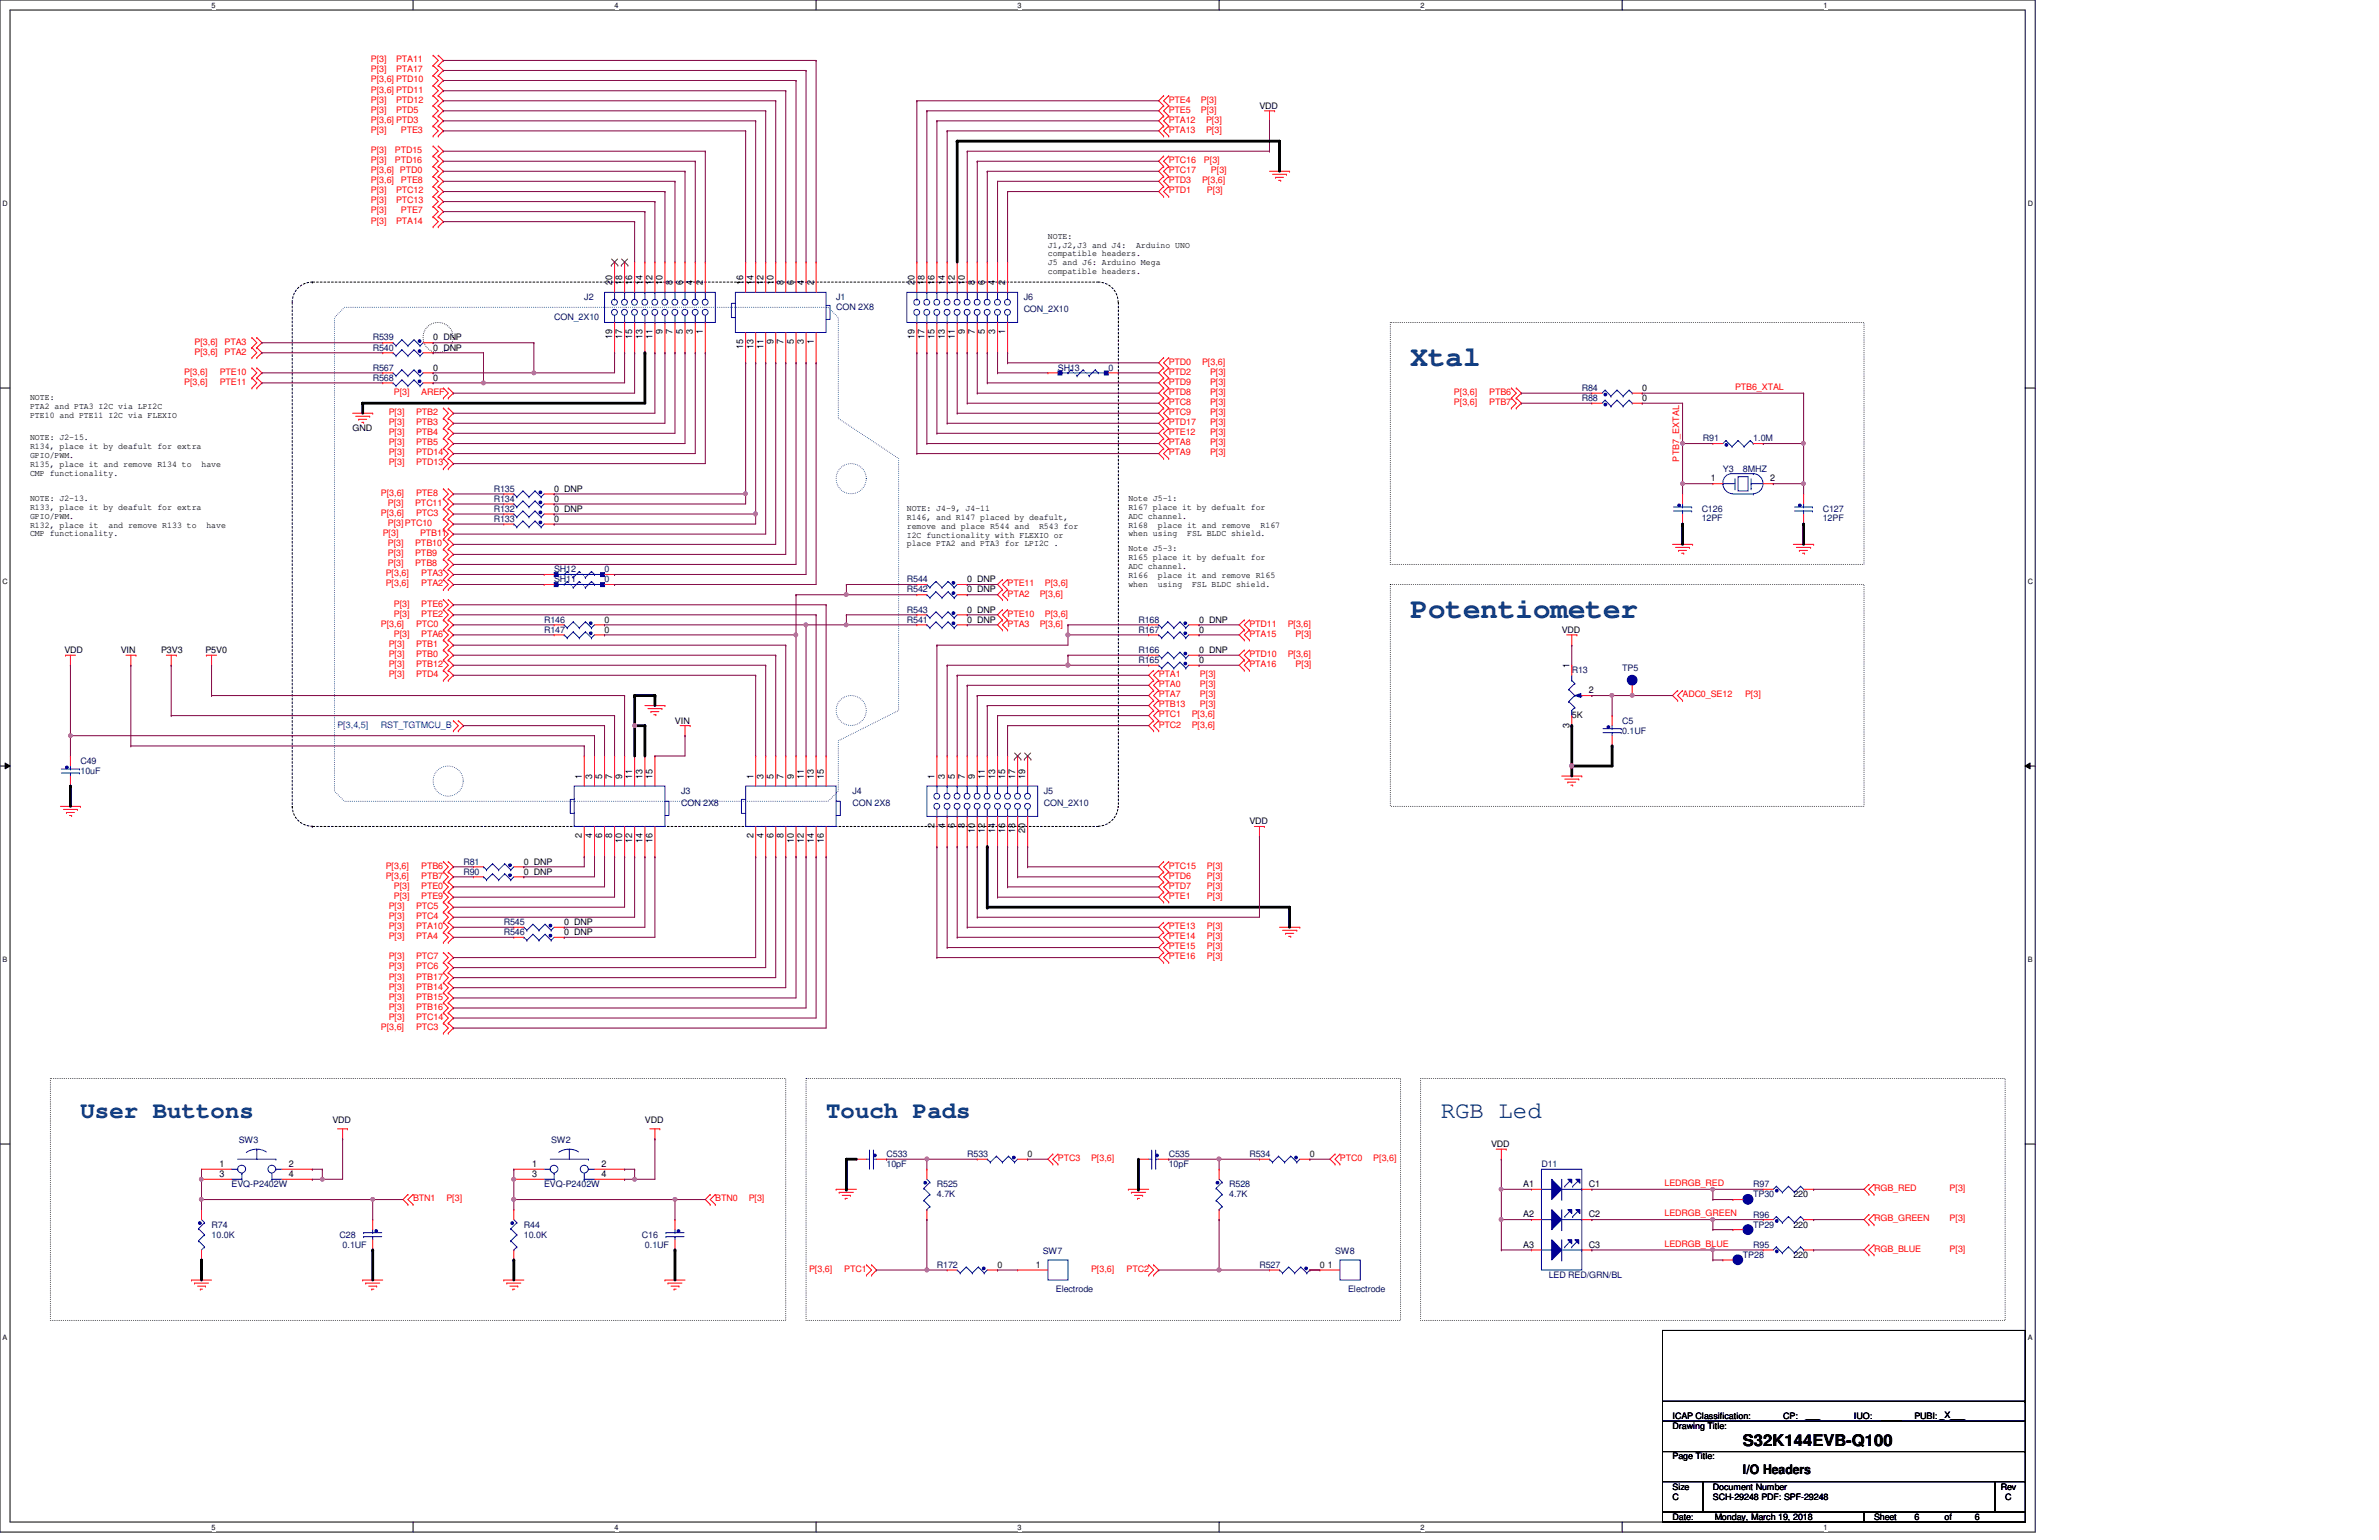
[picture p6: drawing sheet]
<svg xmlns="http://www.w3.org/2000/svg" width="432mm" height="279mm" viewBox="0 0 432 279" stroke-linecap="round" stroke-linejoin="round" font-family="sans-serif">
<defs><g id="words">
<g font-size="5.3" fill="#004080">
<text x="256" y="66.4">Xtal</text>
<text x="256" y="112.1">Potentiometer</text>
</g>
<g font-size="4.4" fill="#004080">
<text x="14.6" y="202.9">User Buttons</text>
<text x="149.9" y="202.9">Touch Pads</text>
<text x="261.5" y="202.9">RGB Led</text>
</g>
<text font-size="2.9" x="316.4" y="262.4">S32K144EVB-Q100</text>
<text font-size="2.4" x="316.4" y="267.4">I/O Headers</text>
<g font-size="1.7">
<text x="111.1" y="51.8" transform="rotate(-90 111.1 51.8)">20</text>
<text x="112.9" y="51.8" transform="rotate(-90 112.9 51.8)">18</text>
<text x="114.8" y="51.8" transform="rotate(-90 114.8 51.8)">16</text>
<text x="116.6" y="51.8" transform="rotate(-90 116.6 51.8)">14</text>
<text x="118.4" y="51.8" transform="rotate(-90 118.4 51.8)">12</text>
<text x="120.3" y="51.8" transform="rotate(-90 120.3 51.8)">10</text>
<text x="122.1" y="51.8" transform="rotate(-90 122.1 51.8)">8</text>
<text x="123.9" y="51.8" transform="rotate(-90 123.9 51.8)">6</text>
<text x="125.8" y="51.8" transform="rotate(-90 125.8 51.8)">4</text>
<text x="127.6" y="51.8" transform="rotate(-90 127.6 51.8)">2</text>
<text x="134.9" y="51.8" transform="rotate(-90 134.9 51.8)">16</text>
<text x="136.7" y="51.8" transform="rotate(-90 136.7 51.8)">14</text>
<text x="138.6" y="51.8" transform="rotate(-90 138.6 51.8)">12</text>
<text x="140.4" y="51.8" transform="rotate(-90 140.4 51.8)">10</text>
<text x="142.2" y="51.8" transform="rotate(-90 142.2 51.8)">8</text>
<text x="144.1" y="51.8" transform="rotate(-90 144.1 51.8)">6</text>
<text x="145.9" y="51.8" transform="rotate(-90 145.9 51.8)">4</text>
<text x="147.7" y="51.8" transform="rotate(-90 147.7 51.8)">2</text>
<text x="166" y="51.8" transform="rotate(-90 166 51.8)">20</text>
<text x="167.8" y="51.8" transform="rotate(-90 167.8 51.8)">18</text>
<text x="169.6" y="51.8" transform="rotate(-90 169.6 51.8)">16</text>
<text x="171.5" y="51.8" transform="rotate(-90 171.5 51.8)">14</text>
<text x="173.3" y="51.8" transform="rotate(-90 173.3 51.8)">12</text>
<text x="175.1" y="51.8" transform="rotate(-90 175.1 51.8)">10</text>
<text x="177" y="51.8" transform="rotate(-90 177 51.8)">8</text>
<text x="178.8" y="51.8" transform="rotate(-90 178.8 51.8)">6</text>
<text x="180.6" y="51.8" transform="rotate(-90 180.6 51.8)">4</text>
<text x="182.5" y="51.8" transform="rotate(-90 182.5 51.8)">2</text>
<text x="111.1" y="61.6" transform="rotate(-90 111.1 61.6)">19</text>
<text x="112.9" y="61.6" transform="rotate(-90 112.9 61.6)">17</text>
<text x="114.8" y="61.6" transform="rotate(-90 114.8 61.6)">15</text>
<text x="116.6" y="61.6" transform="rotate(-90 116.6 61.6)">13</text>
<text x="118.4" y="61.6" transform="rotate(-90 118.4 61.6)">11</text>
<text x="120.3" y="60.7" transform="rotate(-90 120.3 60.7)">9</text>
<text x="122.1" y="60.7" transform="rotate(-90 122.1 60.7)">7</text>
<text x="123.9" y="60.7" transform="rotate(-90 123.9 60.7)">5</text>
<text x="125.8" y="60.7" transform="rotate(-90 125.8 60.7)">3</text>
<text x="127.6" y="60.7" transform="rotate(-90 127.6 60.7)">1</text>
<text x="134.9" y="63.4" transform="rotate(-90 134.9 63.4)">15</text>
<text x="136.7" y="63.4" transform="rotate(-90 136.7 63.4)">13</text>
<text x="138.6" y="63.4" transform="rotate(-90 138.6 63.4)">11</text>
<text x="140.4" y="62.5" transform="rotate(-90 140.4 62.5)">9</text>
<text x="142.2" y="62.5" transform="rotate(-90 142.2 62.5)">7</text>
<text x="144.1" y="62.5" transform="rotate(-90 144.1 62.5)">5</text>
<text x="145.9" y="62.5" transform="rotate(-90 145.9 62.5)">3</text>
<text x="147.7" y="62.5" transform="rotate(-90 147.7 62.5)">1</text>
<text x="166" y="61.6" transform="rotate(-90 166 61.6)">19</text>
<text x="167.8" y="61.6" transform="rotate(-90 167.8 61.6)">17</text>
<text x="169.6" y="61.6" transform="rotate(-90 169.6 61.6)">15</text>
<text x="171.5" y="61.6" transform="rotate(-90 171.5 61.6)">13</text>
<text x="173.3" y="61.6" transform="rotate(-90 173.3 61.6)">11</text>
<text x="175.1" y="60.7" transform="rotate(-90 175.1 60.7)">9</text>
<text x="177" y="60.7" transform="rotate(-90 177 60.7)">7</text>
<text x="178.8" y="60.7" transform="rotate(-90 178.8 60.7)">5</text>
<text x="180.6" y="60.7" transform="rotate(-90 180.6 60.7)">3</text>
<text x="182.5" y="60.7" transform="rotate(-90 182.5 60.7)">1</text>
<text x="310.5" y="87.3">1</text>
<text x="321.3" y="87.3">2</text>
<text x="284.9" y="121.2" transform="rotate(-90 284.9 121.2)">1</text>
<text x="288.4" y="125.8">2</text>
<text x="284.9" y="132" transform="rotate(-90 284.9 132)">3</text>
<text x="105.6" y="141.4" transform="rotate(-90 105.6 141.4)">1</text>
<text x="107.5" y="141.4" transform="rotate(-90 107.5 141.4)">3</text>
<text x="109.3" y="141.4" transform="rotate(-90 109.3 141.4)">5</text>
<text x="111.1" y="141.4" transform="rotate(-90 111.1 141.4)">7</text>
<text x="112.9" y="141.4" transform="rotate(-90 112.9 141.4)">9</text>
<text x="114.8" y="141.4" transform="rotate(-90 114.8 141.4)">11</text>
<text x="116.6" y="141.4" transform="rotate(-90 116.6 141.4)">13</text>
<text x="118.4" y="141.4" transform="rotate(-90 118.4 141.4)">15</text>
<text x="136.7" y="141.4" transform="rotate(-90 136.7 141.4)">1</text>
<text x="138.6" y="141.4" transform="rotate(-90 138.6 141.4)">3</text>
<text x="140.4" y="141.4" transform="rotate(-90 140.4 141.4)">5</text>
<text x="142.2" y="141.4" transform="rotate(-90 142.2 141.4)">7</text>
<text x="144.1" y="141.4" transform="rotate(-90 144.1 141.4)">9</text>
<text x="145.9" y="141.4" transform="rotate(-90 145.9 141.4)">11</text>
<text x="147.7" y="141.4" transform="rotate(-90 147.7 141.4)">13</text>
<text x="149.5" y="141.4" transform="rotate(-90 149.5 141.4)">15</text>
<text x="169.6" y="141.4" transform="rotate(-90 169.6 141.4)">1</text>
<text x="171.5" y="141.4" transform="rotate(-90 171.5 141.4)">3</text>
<text x="173.3" y="141.4" transform="rotate(-90 173.3 141.4)">5</text>
<text x="175.1" y="141.4" transform="rotate(-90 175.1 141.4)">7</text>
<text x="177" y="141.4" transform="rotate(-90 177 141.4)">9</text>
<text x="178.8" y="141.4" transform="rotate(-90 178.8 141.4)">11</text>
<text x="180.6" y="141.4" transform="rotate(-90 180.6 141.4)">13</text>
<text x="182.5" y="141.4" transform="rotate(-90 182.5 141.4)">15</text>
<text x="184.3" y="141.4" transform="rotate(-90 184.3 141.4)">17</text>
<text x="186.1" y="141.4" transform="rotate(-90 186.1 141.4)">19</text>
<text x="105.6" y="152.1" transform="rotate(-90 105.6 152.1)">2</text>
<text x="107.5" y="152.1" transform="rotate(-90 107.5 152.1)">4</text>
<text x="109.3" y="152.1" transform="rotate(-90 109.3 152.1)">6</text>
<text x="111.1" y="152.1" transform="rotate(-90 111.1 152.1)">8</text>
<text x="112.9" y="153" transform="rotate(-90 112.9 153)">10</text>
<text x="114.8" y="153" transform="rotate(-90 114.8 153)">12</text>
<text x="116.6" y="153" transform="rotate(-90 116.6 153)">14</text>
<text x="118.4" y="153" transform="rotate(-90 118.4 153)">16</text>
<text x="136.7" y="152.1" transform="rotate(-90 136.7 152.1)">2</text>
<text x="138.6" y="152.1" transform="rotate(-90 138.6 152.1)">4</text>
<text x="140.4" y="152.1" transform="rotate(-90 140.4 152.1)">6</text>
<text x="142.2" y="152.1" transform="rotate(-90 142.2 152.1)">8</text>
<text x="144.1" y="153" transform="rotate(-90 144.1 153)">10</text>
<text x="145.9" y="153" transform="rotate(-90 145.9 153)">12</text>
<text x="147.7" y="153" transform="rotate(-90 147.7 153)">14</text>
<text x="149.5" y="153" transform="rotate(-90 149.5 153)">16</text>
<text x="169.6" y="150.3" transform="rotate(-90 169.6 150.3)">2</text>
<text x="171.5" y="150.3" transform="rotate(-90 171.5 150.3)">4</text>
<text x="173.3" y="150.3" transform="rotate(-90 173.3 150.3)">6</text>
<text x="175.1" y="150.3" transform="rotate(-90 175.1 150.3)">8</text>
<text x="177" y="151.2" transform="rotate(-90 177 151.2)">10</text>
<text x="178.8" y="151.2" transform="rotate(-90 178.8 151.2)">12</text>
<text x="180.6" y="151.2" transform="rotate(-90 180.6 151.2)">14</text>
<text x="182.5" y="151.2" transform="rotate(-90 182.5 151.2)">16</text>
<text x="184.3" y="151.2" transform="rotate(-90 184.3 151.2)">18</text>
<text x="186.1" y="151.2" transform="rotate(-90 186.1 151.2)">20</text>
<text x="39.8" y="211.7">1</text>
<text x="39.8" y="213.5">3</text>
<text x="52.5" y="211.7">2</text>
<text x="52.5" y="213.5">4</text>
<text x="96.6" y="211.7">1</text>
<text x="96.6" y="213.5">3</text>
<text x="109.2" y="211.7">2</text>
<text x="109.2" y="213.5">4</text>
<text x="276.5" y="215.3">A1</text>
<text x="288.4" y="215.3">C1</text>
<text x="276.5" y="220.9">A2</text>
<text x="288.4" y="220.9">C2</text>
<text x="276.5" y="226.4">A3</text>
<text x="288.4" y="226.4">C3</text>
<text x="188" y="230">1</text>
<text x="241" y="230">1</text>
</g>
<g font-size="1.6" fill="#f00">
<text x="67.3" y="11.3">P[3]</text>
<text x="71.9" y="11.3">PTA11</text>
<text x="67.3" y="13.1">P[3]</text>
<text x="67.3" y="14.9">P[3,6] PTD10</text>
<text x="67.3" y="16.8">P[3,6] PTD11</text>
<text x="71.9" y="13.1">PTA17</text>
<text x="67.3" y="18.6">P[3]</text>
<text x="67.3" y="20.4">P[3]</text>
<text x="67.3" y="22.3">P[3,6] PTD3</text>
<text x="71.9" y="18.6">PTD12</text>
<text x="71.9" y="20.4">PTD5</text>
<text x="212.1" y="22.3">PTA12</text>
<text x="212.1" y="20.4">PTE5</text>
<text x="212.1" y="18.6">PTE4</text>
<text x="218" y="20.4">P[3]</text>
<text x="218" y="18.6">P[3]</text>
<text x="218.9" y="22.3">P[3]</text>
<text x="67.3" y="27.8">P[3]</text>
<text x="67.3" y="29.6">P[3]</text>
<text x="67.3" y="24.1">P[3]</text>
<text x="71.7" y="27.8">PTD15</text>
<text x="71.7" y="29.6">PTD16</text>
<text x="72.8" y="24.1">PTE3</text>
<text x="212.1" y="24.1">PTA13</text>
<text x="212.1" y="29.6">PTC16</text>
<text x="218.5" y="29.6">P[3]</text>
<text x="218.9" y="24.1">P[3]</text>
<text x="67.3" y="31.4">P[3,6] PTD0</text>
<text x="67.3" y="35.1">P[3]</text>
<text x="67.3" y="33.2">P[3,6]</text>
<text x="71.9" y="35.1">PTC12</text>
<text x="72.8" y="33.2">PTE8</text>
<text x="212.1" y="31.4">PTC17</text>
<text x="212.1" y="35.1">PTD1</text>
<text x="212.1" y="33.2">PTD3</text>
<text x="218.2" y="33.2">P[3,6]</text>
<text x="219.1" y="35.1">P[3]</text>
<text x="219.8" y="31.4">P[3]</text>
<text x="67.3" y="40.6">P[3]</text>
<text x="67.3" y="36.9">P[3]</text>
<text x="67.3" y="38.7">P[3]</text>
<text x="71.9" y="40.6">PTA14</text>
<text x="71.9" y="36.9">PTC13</text>
<text x="72.8" y="38.7">PTE7</text>
<text x="35.3" y="64.3">P[3,6]</text>
<text x="35.3" y="62.5">P[3,6]</text>
<text x="40.8" y="64.3">PTA2</text>
<text x="40.8" y="62.5">PTA3</text>
<text x="33.4" y="68">P[3,6]</text>
<text x="33.4" y="69.8">P[3,6]</text>
<text x="39.9" y="68">PTE10</text>
<text x="39.9" y="69.8">PTE11</text>
<text x="71.5" y="71.7">P[3]</text>
<text x="76.5" y="71.7">AREF</text>
<text x="212.1" y="66.2">PTD0</text>
<text x="212.1" y="68">PTD2</text>
<text x="212.1" y="71.7">PTD8</text>
<text x="212.1" y="69.8">PTD9</text>
<text x="218.2" y="66.2">P[3,6]</text>
<text x="219.6" y="68">P[3]</text>
<text x="219.6" y="71.7">P[3]</text>
<text x="219.6" y="69.8">P[3]</text>
<text x="263.9" y="71.7">P[3,6]</text>
<text x="270.3" y="71.7">PTB6</text>
<text x="314.9" y="70.7">PTB6_XTAL</text>
<text x="70.6" y="75.3">P[3]</text>
<text x="70.6" y="77.1">P[3]</text>
<text x="75.5" y="75.3">PTB2</text>
<text x="75.5" y="77.1">PTB3</text>
<text x="212.1" y="73.5">PTC8</text>
<text x="212.1" y="75.3">PTC9</text>
<text x="212.1" y="77.1">PTD17</text>
<text x="219.6" y="73.5">P[3]</text>
<text x="219.6" y="75.3">P[3]</text>
<text x="219.6" y="77.1">P[3]</text>
<text x="263.9" y="73.5">P[3,6]</text>
<text x="270.3" y="73.5">PTB7</text>
<text x="70.6" y="79">P[3]</text>
<text x="70.6" y="80.8">P[3]</text>
<text x="70.6" y="82.6">P[3]</text>
<text x="75.5" y="79">PTB4</text>
<text x="75.5" y="80.8">PTB5</text>
<text x="75.5" y="82.6">PTD14</text>
<text x="212.1" y="80.8">PTA8</text>
<text x="212.1" y="82.6">PTA9</text>
<text x="212.1" y="79">PTE12</text>
<text x="219.6" y="80.8">P[3]</text>
<text x="219.6" y="82.6">P[3]</text>
<text x="219.6" y="79">P[3]</text>
<text x="304.8" y="83.7" transform="rotate(-90 304.8 83.7)">PTB7_EXTAL</text>
<text x="69.1" y="90">P[3,6]</text>
<text x="70.6" y="84.5">P[3]</text>
<text x="75.5" y="84.5">PTD13</text>
<text x="75.5" y="90">PTE8</text>
<text x="69.1" y="93.6">P[3,6]</text>
<text x="70.4" y="95.4">P[3]PTC10</text>
<text x="70.4" y="91.8">P[3]</text>
<text x="75.4" y="91.8">PTC11</text>
<text x="75.5" y="93.6">PTC3</text>
<text x="69.5" y="97.2">P[3]</text>
<text x="70.4" y="100.9">P[3]</text>
<text x="70.4" y="99.1">P[3]</text>
<text x="75.4" y="100.9">PTB9</text>
<text x="75.4" y="99.1">PTB10</text>
<text x="76.2" y="97.2">PTB11</text>
<text x="70" y="106.4">P[3,6]</text>
<text x="70" y="104.6">P[3,6]</text>
<text x="70.4" y="102.7">P[3]</text>
<text x="75.4" y="102.7">PTB8</text>
<text x="76.5" y="106.4">PTA2</text>
<text x="76.5" y="104.6">PTA3</text>
<text x="182.9" y="106.4">PTE11</text>
<text x="189.7" y="106.4">P[3,6]</text>
<text x="69.1" y="113.7">P[3,6]</text>
<text x="71.5" y="111.9">P[3]</text>
<text x="71.5" y="110.1">P[3]</text>
<text x="75.5" y="113.7">PTC0</text>
<text x="76.5" y="111.9">PTE2</text>
<text x="76.5" y="110.1">PTE6</text>
<text x="182.9" y="108.2">PTA2</text>
<text x="182.9" y="113.7">PTA3</text>
<text x="182.9" y="111.9">PTE10</text>
<text x="188.7" y="108.2">P[3,6]</text>
<text x="188.7" y="113.7">P[3,6]</text>
<text x="189.7" y="111.9">P[3,6]</text>
<text x="226.8" y="113.7">PTD11</text>
<text x="233.7" y="113.7">P[3,6]</text>
<text x="70.6" y="119.2">P[3]</text>
<text x="70.6" y="117.4">P[3]</text>
<text x="71.5" y="115.5">P[3]</text>
<text x="75.5" y="119.2">PTB0</text>
<text x="75.5" y="117.4">PTB1</text>
<text x="76.5" y="115.5">PTA6</text>
<text x="226.8" y="115.5">PTA15</text>
<text x="226.8" y="119.2">PTD10</text>
<text x="233.7" y="119.2">P[3,6]</text>
<text x="235.2" y="115.5">P[3]</text>
<text x="70.6" y="122.9">P[3]</text>
<text x="70.6" y="121">P[3]</text>
<text x="75.5" y="122.9">PTD4</text>
<text x="75.5" y="121">PTB12</text>
<text x="210.3" y="122.9">PTA1</text>
<text x="210.3" y="124.7">PTA0</text>
<text x="217.8" y="122.9">P[3]</text>
<text x="217.8" y="124.7">P[3]</text>
<text x="226.8" y="121">PTA16</text>
<text x="235.2" y="121">P[3]</text>
<text x="210.3" y="128.4">PTB13</text>
<text x="210.3" y="126.5">PTA7</text>
<text x="210.3" y="130.2">PTC1</text>
<text x="210.3" y="132">PTC2</text>
<text x="216.3" y="130.2">P[3,6]</text>
<text x="216.3" y="132">P[3,6]</text>
<text x="217.8" y="128.4">P[3]</text>
<text x="217.8" y="126.5">P[3]</text>
<text x="305.4" y="126.5">ADC0_SE12</text>
<text x="316.7" y="126.5">P[3]</text>
<text x="70" y="159.4">P[3,6]</text>
<text x="70" y="157.6">P[3,6]</text>
<text x="71.5" y="161.2">P[3]</text>
<text x="76.5" y="159.4">PTB7</text>
<text x="76.5" y="157.6">PTB6</text>
<text x="76.5" y="161.2">PTE0</text>
<text x="212.1" y="157.6">PTC15</text>
<text x="212.1" y="159.4">PTD6</text>
<text x="212.1" y="161.2">PTD7</text>
<text x="219.1" y="159.4">P[3]</text>
<text x="219.1" y="161.2">P[3]</text>
<text x="219.1" y="157.6">P[3]</text>
<text x="70.6" y="166.8">P[3]</text>
<text x="70.6" y="164.9">P[3]</text>
<text x="71.5" y="163.1">P[3]</text>
<text x="75.5" y="166.8">PTC4</text>
<text x="75.5" y="164.9">PTC5</text>
<text x="76.5" y="163.1">PTE9</text>
<text x="212.1" y="163.1">PTE1</text>
<text x="219.1" y="163.1">P[3]</text>
<text x="70.6" y="170.4">P[3]</text>
<text x="70.6" y="168.6">P[3]</text>
<text x="75.5" y="170.4">PTA4</text>
<text x="75.5" y="168.6">PTA10</text>
<text x="212.1" y="168.6">PTE13</text>
<text x="212.1" y="170.4">PTE14</text>
<text x="212.1" y="172.3">PTE15</text>
<text x="219.1" y="168.6">P[3]</text>
<text x="219.1" y="170.4">P[3]</text>
<text x="219.1" y="172.3">P[3]</text>
<text x="70.6" y="179.5">P[3]</text>
<text x="70.6" y="175.9">P[3]</text>
<text x="70.6" y="177.7">P[3]</text>
<text x="70.6" y="174.1">P[3]</text>
<text x="75.5" y="179.5">PTB14</text>
<text x="75.5" y="175.9">PTC6</text>
<text x="75.5" y="177.7">PTB17</text>
<text x="75.5" y="174.1">PTC7</text>
<text x="212.1" y="174.1">PTE16</text>
<text x="219.1" y="174.1">P[3]</text>
<text x="70.6" y="181.4">P[3]</text>
<text x="70.6" y="183.2">P[3]</text>
<text x="70.6" y="185">P[3]</text>
<text x="75.5" y="181.4">PTB15</text>
<text x="75.5" y="183.2">PTB16</text>
<text x="75.5" y="185">PTC14</text>
<text x="69.1" y="186.9">P[3,6]</text>
<text x="75.5" y="186.9">PTC3</text>
<text x="192" y="210.7">PTC3</text>
<text x="198" y="210.7">P[3,6]</text>
<text x="243.2" y="210.7">PTC0</text>
<text x="249.3" y="210.7">P[3,6]</text>
<text x="302.1" y="215.2">LEDRGB_RED</text>
<text x="75" y="218">BTN1</text>
<text x="81" y="218">P[3]</text>
<text x="129.8" y="218">BTN0</text>
<text x="135.9" y="218">P[3]</text>
<text x="302.1" y="220.7">LEDRGB_GREEN</text>
<text x="340.1" y="221.6">RGB_GREEN</text>
<text x="340.1" y="216.1">RGB_RED</text>
<text x="353.9" y="216.1">P[3]</text>
<text x="353.9" y="221.6">P[3]</text>
<text x="302.1" y="226.2">LEDRGB_BLUE</text>
<text x="340.1" y="227.1">RGB_BLUE</text>
<text x="353.9" y="227.1">P[3]</text>
<text x="146.9" y="230.8">P[3,6]</text>
<text x="153.2" y="230.8">PTC1</text>
<text x="198" y="230.8">P[3,6]</text>
<text x="204.5" y="230.8">PTC2</text>
</g>
<g font-size="1.6">
<text x="228.6" y="19.7">VDD</text>
<text x="190.2" y="43.3">NOTE:</text>
<text x="190.2" y="44.9">J1,J2,J3 and J4:</text>
<text x="190.2" y="46.5">compatible headers.</text>
<text x="206.2" y="44.9">Arduino UNO</text>
<text x="190.2" y="48.1">J5 and J6: Arduino Mega</text>
<text x="190.2" y="49.7">compatible headers.</text>
<text x="78.6" y="63.6">0 DNP</text>
<text x="78.6" y="61.8">0 DNP</text>
<text x="78.6" y="69.1">0</text>
<text x="78.6" y="67.3">0</text>
<text x="298.1" y="70.9">0</text>
<text x="5.5" y="72.6">NOTE:</text>
<text x="5.5" y="74.2">PTA2 and PTA3 I2C via LPI2C</text>
<text x="5.5" y="75.8">PTE10 and PTE11 I2C via FLEXIO</text>
<text x="298.1" y="72.8">0</text>
<text x="5.5" y="79.9">NOTE: J2-15.</text>
<text x="5.5" y="81.5">R134, place it by deafult for extra</text>
<text x="5.5" y="83.1">GPIO/PWM.</text>
<text x="64" y="78.2">GND</text>
<text x="5.5" y="84.7">R135, place it and remove R134 to</text>
<text x="5.5" y="86.3">CMP functionality.</text>
<text x="36.6" y="84.7">have</text>
<text x="100.6" y="89.2">0 DNP</text>
<text x="5.5" y="90.9">NOTE: J2-13.</text>
<text x="5.5" y="92.5">R133, place it by deafult for extra</text>
<text x="5.5" y="94.1">GPIO/PWM.</text>
<text x="5.5" y="95.7">R132, place it</text>
<text x="19.7" y="95.7">and remove R133 to</text>
<text x="37.5" y="95.7">have</text>
<text x="100.6" y="94.7">0</text>
<text x="100.6" y="91.1">0</text>
<text x="100.6" y="92.9">0 DNP</text>
<text x="164.6" y="92.7">NOTE: J4-9, J4-11</text>
<text x="164.6" y="94.3">R146, and R147 placed by deafult,</text>
<text x="164.6" y="95.9">remove and place R544 and</text>
<text x="188.6" y="95.9">R543 for</text>
<text x="204.8" y="90.9">Note J5-1:</text>
<text x="204.8" y="92.5">R167 place it by defualt for</text>
<text x="204.8" y="94.1">ADC channel.</text>
<text x="204.8" y="95.7">R168</text>
<text x="210.1" y="95.7">place it and remove</text>
<text x="228.8" y="95.7">R167</text>
<text x="5.5" y="97.3">CMP functionality.</text>
<text x="164.6" y="97.5">I2C functionality with FLEXIO or</text>
<text x="164.6" y="99.1">place PTA2 and PTA3 for LPI2C .</text>
<text x="204.8" y="97.3">when using</text>
<text x="204.8" y="100">Note J5-3:</text>
<text x="204.8" y="101.6">R165 place it by defualt for</text>
<text x="215.5" y="97.3">FSL BLDC shield.</text>
<text x="175.6" y="107.5">0 DNP</text>
<text x="175.6" y="105.7">0 DNP</text>
<text x="204.8" y="103.3">ADC channel.</text>
<text x="204.8" y="104.9">R166</text>
<text x="204.8" y="106.5">when</text>
<text x="210.1" y="104.9">place it and remove R165</text>
<text x="210.1" y="106.5">using</text>
<text x="216.4" y="106.5">FSL BLDC shield.</text>
<text x="109.7" y="113">0</text>
<text x="175.6" y="113">0 DNP</text>
<text x="175.6" y="111.2">0 DNP</text>
<text x="217.6" y="113">0 DNP</text>
<text x="11.7" y="118.5">VDD</text>
<text x="21.9" y="118.5">VIN</text>
<text x="29.3" y="118.5">P3V3</text>
<text x="37.3" y="118.5">P5V0</text>
<text x="109.7" y="114.8">0</text>
<text x="217.6" y="114.8">0</text>
<text x="217.6" y="118.5">0 DNP</text>
<text x="283.5" y="114.8">VDD</text>
<text x="217.6" y="120.3">0</text>
<text x="122.5" y="131.3">VIN</text>
<text x="285.3" y="130.3">5K</text>
<text x="226.8" y="149.6">VDD</text>
<text x="95.1" y="156.9">0 DNP</text>
<text x="95.1" y="158.7">0 DNP</text>
<text x="102.4" y="167.9">0 DNP</text>
<text x="102.4" y="169.7">0 DNP</text>
<text x="60.3" y="203.7">VDD</text>
<text x="117.1" y="203.7">VDD</text>
<text x="186.5" y="209.9">0</text>
<text x="237.7" y="209.9">0</text>
<text x="270.6" y="208.1">VDD</text>
<text x="325.5" y="217.2">220</text>
<text x="325.5" y="222.7">220</text>
<text x="181.1" y="230">0</text>
<text x="239.6" y="230">0</text>
<text x="325.5" y="228.2">220</text>
<text x="303.6" y="257.5">ICAP Classification:</text>
<text x="323.7" y="257.5">CP:</text>
<text x="327.7" y="257.3">___</text>
<text x="336.5" y="257.5">IUO:</text>
<text x="341.6" y="257.5">____</text>
<text x="347.5" y="257.5">PUBI: _X___</text>
<text x="303.6" y="259.3">Drawing Title:</text>
<text x="303.6" y="264.8">Page Title:</text>
<text x="303.6" y="270.3">Size</text>
<text x="303.6" y="275.8">Date:</text>
<text x="303.6" y="272.1">C</text>
<text x="310.9" y="270.3">Document Number</text>
<text x="310.9" y="272.1">SCH-29248 PDF: SPF-29248</text>
<text x="311.2" y="275.8">Monday, March 19, 2018</text>
<text x="340.1" y="275.8">Sheet</text>
<text x="347.5" y="275.8">6</text>
<text x="352.9" y="275.8">of</text>
<text x="358.4" y="275.8">6</text>
<text x="363.2" y="270.3">Rev</text>
<text x="363.9" y="272.1">C</text>
</g>
<g font-size="1.6" fill="#000080">
<text x="100.6" y="58.1">CON_2X10</text>
<text x="106" y="54.5">J2</text>
<text x="151.8" y="54.5">J1</text>
<text x="151.8" y="56.3">CON 2X8</text>
<text x="185.8" y="54.5">J6</text>
<text x="185.8" y="56.6">CON_2X10</text>
<text x="67.6" y="63.6">R540</text>
<text x="67.6" y="61.8">R539</text>
<text x="67.6" y="69.1">R568</text>
<text x="67.6" y="67.3">R567</text>
<text x="192" y="67.3">SH13</text>
<text x="201.2" y="67.3">0</text>
<text x="287.1" y="70.9">R84</text>
<text x="287.1" y="72.8">R88</text>
<text x="309.1" y="80.1">R91</text>
<text x="318.2" y="80.1">1.0M</text>
<text x="89.6" y="89.2">R135</text>
<text x="312.7" y="85.6">Y3</text>
<text x="316.4" y="85.6">8MHZ</text>
<text x="89.6" y="94.7">R133</text>
<text x="89.6" y="91.1">R134</text>
<text x="89.6" y="92.9">R132</text>
<text x="308.9" y="92.9">C126</text>
<text x="308.9" y="94.5">12PF</text>
<text x="330.8" y="92.9">C127</text>
<text x="330.8" y="94.5">12PF</text>
<text x="100.6" y="105.7">SH11</text>
<text x="100.6" y="103.8">SH12</text>
<text x="109.7" y="105.7">0</text>
<text x="109.7" y="103.8">0</text>
<text x="164.6" y="107.5">R542</text>
<text x="164.6" y="105.7">R544</text>
<text x="98.8" y="113">R146</text>
<text x="164.6" y="113">R541</text>
<text x="164.6" y="111.2">R543</text>
<text x="206.6" y="113">R168</text>
<text x="98.8" y="114.8">R147</text>
<text x="206.6" y="114.8">R167</text>
<text x="206.6" y="118.5">R166</text>
<text x="206.6" y="120.3">R165</text>
<text x="285.3" y="122.1">R13</text>
<text x="294.4" y="121.8">TP5</text>
<text x="294.4" y="131.3">C5</text>
<text x="294.4" y="133.1">0.1UF</text>
<text x="14.6" y="138.6">C49</text>
<text x="14.6" y="140.4">10uF</text>
<text x="123.6" y="144.1">J3</text>
<text x="123.6" y="146.3">CON 2X8</text>
<text x="154.7" y="144.1">J4</text>
<text x="154.7" y="146.3">CON 2X8</text>
<text x="189.4" y="144.1">J5</text>
<text x="189.4" y="146.3">CON_2X10</text>
<text x="84.1" y="156.9">R81</text>
<text x="84.1" y="158.7">R90</text>
<text x="91.4" y="167.9">R545</text>
<text x="91.4" y="169.7">R546</text>
<text x="43.3" y="207.3">SW3</text>
<text x="100" y="207.3">SW2</text>
<text x="160.9" y="209.9">C533</text>
<text x="175.6" y="209.9">R533</text>
<text x="212.1" y="209.9">C535</text>
<text x="226.8" y="209.9">R534</text>
<text x="42" y="215.4">EVQ-P2402W</text>
<text x="98.8" y="215.4">EVQ-P2402W</text>
<text x="160.9" y="211.8">10pF</text>
<text x="170.1" y="215.4">R525</text>
<text x="212.1" y="211.8">10pF</text>
<text x="223.1" y="215.4">R528</text>
<text x="279.8" y="211.8">D11</text>
<text x="318.2" y="215.4">R97</text>
<text x="170.1" y="217.2">4.7K</text>
<text x="223.1" y="217.2">4.7K</text>
<text x="318.2" y="217.2">TP30</text>
<text x="318.2" y="220.9">R96</text>
<text x="38.4" y="222.7">R74</text>
<text x="38.4" y="224.5">10.0K</text>
<text x="61.6" y="224.5">C28</text>
<text x="62.2" y="226.4">0.1UF</text>
<text x="95.1" y="222.7">R44</text>
<text x="95.1" y="224.5">10.0K</text>
<text x="116.5" y="224.5">C16</text>
<text x="117.1" y="226.4">0.1UF</text>
<text x="189.3" y="227.5">SW7</text>
<text x="242.3" y="227.5">SW8</text>
<text x="318.2" y="222.7">TP29</text>
<text x="318.2" y="226.4">R95</text>
<text x="170.1" y="230">R172</text>
<text x="228.6" y="230">R527</text>
<text x="281.1" y="231.9">LED RED/GRN/BL</text>
<text x="316.4" y="228.2">TP28</text>
<text x="191.6" y="234.4">Electrode</text>
<text x="244.7" y="234.4">Electrode</text>
</g>
<g font-size="1.6" fill="#00f">
<text x="61.3" y="132">P[3,4,5]</text>
<text x="69.1" y="132">RST_TGTMCU_B</text>
</g>
<g font-size="1.3">
<text x="38.4" y="1.4">5</text>
<text x="111.5" y="1.4">4</text>
<text x="184.7" y="1.4">3</text>
<text x="257.9" y="1.4">2</text>
<text x="331" y="1.4">1</text>
<text x=".5" y="37.3">D</text>
<text x="368" y="37.3">D</text>
<text x=".5" y="105.9">C</text>
<text x="368" y="105.9">C</text>
<text x=".5" y="174.5">B</text>
<text x="368" y="174.5">B</text>
<text x=".5" y="243">A</text>
<text x="368" y="243">A</text>
<text x="38.4" y="277.5">5</text>
<text x="111.5" y="277.5">4</text>
<text x="184.7" y="277.5">3</text>
<text x="257.9" y="277.5">2</text>
<text x="331" y="277.5">1</text>
</g>
</g></defs>
<path d="M0 0h369.4v278h-369.4zM1.8 1.8h365.8v274.3h-365.8z" fill="none" stroke="#000" stroke-width=".18"/>
<g fill="#fff">
<path d="M38.4 .2h.7v1.5h-.7z"/>
<path d="M38.4 276.4h.7v1.4h-.7z"/>
</g>
<path d="M75 0v1.8M75 276.1v1.9" fill="none" stroke="#000" stroke-width=".18"/>
<g fill="#fff">
<path d="M111.5 .2h.8v1.5h-.8z"/>
<path d="M111.5 276.4h.8v1.4h-.8z"/>
</g>
<path d="M148.1 0v1.8M148.1 276.1v1.9" fill="none" stroke="#000" stroke-width=".18"/>
<g fill="#fff">
<path d="M184.7 .2h.7v1.5h-.7z"/>
<path d="M184.7 276.4h.7v1.4h-.7z"/>
</g>
<path d="M221.3 0v1.8M221.3 276.1v1.9" fill="none" stroke="#000" stroke-width=".18"/>
<g fill="#fff">
<path d="M257.9 .2h.7v1.5h-.7z"/>
<path d="M257.9 276.4h.7v1.4h-.7z"/>
</g>
<path d="M294.4 0v1.8M294.4 276.1v1.9" fill="none" stroke="#000" stroke-width=".18"/>
<g fill="#fff">
<path d="M331 .2h.7v1.5h-.7z"/>
<path d="M331 276.4h.7v1.4h-.7z"/>
<path d="M.5 36.1h.9v1.5h-.9z"/>
<path d="M368 36.1h1v1.5h-1z"/>
<path d="M.5 104.7h.9v1.5h-.9z"/>
<path d="M368 104.7h1v1.5h-1z"/>
</g>
<path d="M0 70.4h1.8M367.6 70.4h1.8" fill="none" stroke="#000" stroke-width=".18"/>
<g fill="#fff">
<path d="M.5 173.3h.8v1.5h-.8z"/>
<path d="M368 173.3h.9v1.5h-.9z"/>
</g>
<path d="M0 139h1.8M.9 138.4l.9 .6-.9 .5zM367.6 139l.9-.6v1.1zM367.6 139h1.8" fill="none" stroke="#000" stroke-width=".18"/>
<path d="M.9 138.4l.9 .6-.9 .5zM367.6 139l.9-.6v1.1z" fill="#000"/>
<g fill="#fff">
<path d="M.5 241.9h.8v1.4h-.8z"/>
<path d="M368 241.9h.9v1.4h-.9z"/>
</g>
<path d="M0 207.6h1.8M367.6 207.6h1.8M301.8 257.9h65.8v5.5h-65.8zM301.8 241.4h65.8v16.5h-65.8zM301.8 254.2h65.8M367.6 254.2h.1M301.8 263.4h65.8v5.4h-65.8zM301.8 268.8h7.3v5.5h-7.3zM301.8 274.3h36.5v1.8h-36.5zM309.1 268.8h53v5.5h-53zM338.3 274.3h29.3v1.8h-29.3zM362.1 268.8h5.5v5.5h-5.5z" fill="none" stroke="#000" stroke-width=".18"/>
<g fill="none" stroke="#000" stroke-width=".18" stroke-dasharray="0 .3">
<path d="M252.3 58.5h86v43.9h-86zM252.3 106h86v40.3h-86zM9.1 195.7h133.5v43.9h-133.5zM146.3 195.7h107.9v43.9h-107.9zM257.9 195.7h106v43.9h-106z"/>
<circle cx="79.5" cy="61.2" r="2.74"/>
</g>
<g fill="none" stroke="#004080" stroke-width=".18" stroke-dasharray="0 .3">
<path d="M62.5 55.8h87.8l1.8 1.8v18.3l11 7.3v45.7l-11 5.5v9.2l-1.8 1.8h-87.8l-1.8-1.8v-86z"/>
<circle cx="154.5" cy="86.8" r="2.74"/>
<circle cx="154.5" cy="128.9" r="2.73"/>
<circle cx="81.3" cy="141.7" r="2.74"/>
</g>
<path d="M53 54.9v91.4M56.7 51.2h.1M56.7 51.2a3.6 3.6 0 0 0-3.7 3.7M199.3 51.2h-142.6M202.9 54.9a3.6 3.6 0 0 0-3.6-3.7M203 54.9v91.4M53 146.3h.1M53 146.3a3.6 3.6 0 0 0 3.7 3.6M56.7 149.9h.1M199.3 149.9a3.7 3.7 0 0 0 3.6-3.6M199.3 149.9h-142.6M203 146.3h.1" fill="none" stroke="#000" stroke-width=".18" stroke-dasharray=".3 .3"/>
<g fill="none" stroke="#f00" stroke-width=".18">
<path d="M78.6 10h.1M78.6 11.9h.1M78.6 13.7h.1M78.6 15.5h.1M78.6 17.4h.1M78.6 19.2h.1M78.6 10l.9 1-.9 .9M78.6 11.9l.9 .9-.9 .9M78.6 13.7l.9 .9-.9 .9M78.6 15.5l.9 1-.9 .9M78.6 17.4l.9 .9-.9 .9M78.6 19.2l.9 .9-.9 .9"/>
<path d="M79.5 11.9h.1M79.5 10h.1M79.5 13.7h.1M79.5 15.5h.1M79.5 17.4h.1M79.5 19.2h.1M79.5 10l1 1-1 .9M79.5 11.9l1 .9-1 .9M79.5 13.7l1 .9-1 .9M79.5 15.5l1 1-1 .9M79.5 17.4l1 .9-1 .9M79.5 19.2l1 .9-1 .9"/>
<path d="M211.2 19.2h.1M211.2 17.4h.1M211.2 19.2l-.9 .9 .9 .9M211.2 17.4l-.9 .9 .9 .9M212.1 19.2h.1M212.1 17.4h.1M212.1 19.2l-.9 .9 .9 .9M212.1 17.4l-.9 .9 .9 .9M78.6 21h.1M78.6 22.9h.1M78.6 39.3h.1M78.6 33.8h.1"/>
<path d="M78.6 35.6h.1M78.6 37.5h.1M78.6 30.2h.1M78.6 32h.1M78.6 26.5h.1M78.6 28.3h.1M78.6 24.7h.1M78.6 21l.9 .9-.9 1M78.6 39.3l.9 .9-.9 .9M78.6 33.8l.9 1-.9 .8M78.6 35.6l.9 1-.9 .9M78.6 30.2l.9 .9-.9 .9"/>
<path d="M78.6 26.5l.9 .9-.9 .9M78.6 28.3l.9 1-.9 .9M78.6 22.9l.9 .8-.9 1M78.6 37.5l.9 .9-.9 .9M78.6 32l.9 .9-.9 .9M79.5 21h.1M79.5 22.9h.1M79.5 39.3h.1M79.5 35.6h.1M79.5 33.8h.1M79.5 37.5h.1M79.5 32h.1"/>
<path d="M79.5 30.2h.1M79.5 28.3h.1M79.5 26.5h.1M79.5 24.7h.1M79.5 21l1 .9-1 1M79.5 39.3l1 .9-1 .9M79.5 33.8l1 1-1 .8M79.5 35.6l1 1-1 .9M79.5 30.2l1 .9-1 .9M79.5 26.5l1 .9-1 .9M79.5 28.3l1 1-1 .9M79.5 22.9l1 .8-1 1"/>
<path d="M79.5 37.5l1 .9-1 .9M79.5 32l1 .9-1 .9M211.2 21h.1M211.2 22.9h.1M211.2 24.7h.1M211.2 28.3h.1M211.2 30.2h.1M211.2 32h.1M211.2 33.8h.1M211.2 35.6h.1M211.2 21l-.9 .9 .9 1M211.2 22.9l-.9 .8 .9 1"/>
<path d="M211.2 28.3l-.9 1 .9 .9M211.2 30.2l-.9 .9 .9 .9M211.2 33.8l-.9 1 .9 .8M211.2 32l-.9 .9 .9 .9M212.1 22.9h.1M212.1 21h.1M212.1 24.7h.1M212.1 30.2h.1M212.1 28.3h.1M212.1 32h.1M212.1 35.6h.1M212.1 33.8h.1"/>
<path d="M212.1 21l-.9 .9 .9 1M212.1 22.9l-.9 .8 .9 1M212.1 28.3l-.9 1 .9 .9M212.1 30.2l-.9 .9 .9 .9M212.1 33.8l-.9 1 .9 .8M212.1 32l-.9 .9 .9 .9M229.5 20.1h1.9M230.4 21.9h.1M230.4 20.1v1.8M230.4 31.1h3.7M231 31.6h2.5M231.4 20.1h.1"/>
<path d="M231.5 32.2h.1M231.5 32.2h1.5M232.1 32.7h.4M232.5 32.7h.1M233.5 31.6h.1M234.1 31.1h.1M78.6 41.1h.1M79.5 41.1h.1M45.7 66.8h.1M45.7 68.6h.1M45.7 70.4h.1M45.7 63.1h.1"/>
<path d="M45.7 64.9h.1M45.7 61.3h.1M45.7 63.1l.9 .9-.9 .9M45.7 66.8l.9 .8-.9 1M45.7 68.6l.9 .9-.9 .9M45.7 61.3l.9 .9-.9 .9M46.6 68.6h.1M46.6 66.8h.1M46.6 70.4h.1M46.6 64.9h.1M46.6 63.1h.1M46.6 61.3h.1"/>
<path d="M46.6 66.8l.9 .8-.9 1M46.6 68.6l.9 .9-.9 .9M46.6 63.1l.9 .9-.9 .9M46.6 61.3l.9 .9-.9 .9M64 75h3.6M64.6 75.5h2.5M65.1 76.1h.1M65.1 76.1h1.4M65.7 76.6h.3M66 76.6h.1M67.1 75.5h.1M67.6 75h.1"/>
<path d="M80.5 70.4h.1M80.5 72.2h.1M80.5 74h.1M80.5 75.9h.1M80.5 77.7h.1M80.5 79.5h.1M80.5 70.4l.9 .9-.9 .9M80.5 74l.9 1-.9 .9M80.5 77.7l.9 .9-.9 .9M80.5 75.9l.9 .9-.9 .9M80.5 79.5l.9 1-.9 .9M81.4 72.2h.1"/>
<path d="M81.4 70.4h.1M81.4 75.9h.1M81.4 74h.1M81.4 79.5h.1M81.4 77.7h.1M81.4 70.4l.9 .9-.9 .9M81.4 74l.9 1-.9 .9M81.4 77.7l.9 .9-.9 .9M81.4 75.9l.9 .9-.9 .9M81.4 79.5l.9 1-.9 .9M211.2 79.5h.1M211.2 72.2h.1"/>
<path d="M211.2 74h.1M211.2 75.9h.1M211.2 64.9h.1M211.2 66.8h.1M211.2 68.6h.1M211.2 70.4h.1M211.2 77.7h.1M211.2 79.5l-.9 1 .9 .9M211.2 72.2l-.9 1 .9 .8M211.2 74l-.9 1 .9 .9M211.2 64.9l-.9 .9 .9 1M211.2 66.8l-.9 .8 .9 1"/>
<path d="M211.2 70.4l-.9 .9 .9 .9M211.2 68.6l-.9 .9 .9 .9M211.2 75.9l-.9 .9 .9 .9M211.2 77.7l-.9 .9 .9 .9M212.1 79.5h.1M212.1 74h.1M212.1 72.2h.1M212.1 75.9h.1M212.1 66.8h.1M212.1 64.9h.1M212.1 68.6h.1M212.1 70.4h.1"/>
<path d="M212.1 77.7h.1M212.1 79.5l-.9 1 .9 .9M212.1 72.2l-.9 1 .9 .8M212.1 74l-.9 1 .9 .9M212.1 64.9l-.9 .9 .9 1M212.1 66.8l-.9 .8 .9 1M212.1 70.4l-.9 .9 .9 .9M212.1 68.6l-.9 .9 .9 .9M212.1 75.9l-.9 .9 .9 .9M212.1 77.7l-.9 .9 .9 .9M274.3 72.2h.1M274.3 74h.1"/>
<path d="M274.3 70.4h.1M274.3 72.2l.9 1-.9 .8M274.3 70.4l.9 .9-.9 .9M275.2 74h.1M275.2 72.2h.1M275.2 70.4h.1M275.2 72.2l.9 1-.9 .8M275.2 70.4l.9 .9-.9 .9M80.5 81.4h.1M80.5 83.2h.1M80.5 85h.1M80.5 96h.1"/>
<path d="M80.5 97.8h.1M80.5 99.7h.1M80.5 94.2h.1M80.5 92.3h.1M80.5 90.5h.1M80.5 88.7h.1M80.5 83.2l.9 .9-.9 .9M80.5 81.4l.9 .9-.9 .9M80.5 96l.9 .9-.9 .9M80.5 99.7l.9 .9-.9 .9M80.5 97.8l.9 1-.9 .9M80.5 94.2l.9 .9-.9 .9"/>
<path d="M80.5 92.3l.9 1-.9 .9M80.5 90.5l.9 .9-.9 .9M80.5 88.7l.9 .9-.9 .9M81.4 81.4h.1M81.4 85h.1M81.4 83.2h.1M81.4 97.8h.1M81.4 96h.1M81.4 99.7h.1M81.4 94.2h.1M81.4 92.3h.1M81.4 90.5h.1"/>
<path d="M81.4 88.7h.1M81.4 83.2l.9 .9-.9 .9M81.4 81.4l.9 .9-.9 .9M81.4 96l.9 .9-.9 .9M81.4 99.7l.9 .9-.9 .9M81.4 97.8l.9 1-.9 .9M81.4 94.2l.9 .9-.9 .9M81.4 92.3l.9 1-.9 .9M81.4 90.5l.9 .9-.9 .9M81.4 88.7l.9 .9-.9 .9M211.2 81.4h.1M211.2 83.2h.1"/>
<path d="M211.2 81.4l-.9 .9 .9 .9M212.1 81.4h.1M212.1 83.2h.1M212.1 81.4l-.9 .9 .9 .9M303.6 98.8h3.6M304.1 99.3h2.6M304.7 99.9h.1M304.7 99.9h1.4M306.7 99.3h.1M307.2 98.8h.1M325.5 98.8h3.7M326.1 99.3h2.5"/>
<path d="M326.6 99.9h.1M326.6 99.9h1.5M328.6 99.3h.1M329.2 98.8h.1M11.9 118.9h.1M11.9 118.9h1.8M12.8 118.9v1.8M22.9 118.9h1.8M23.7 118.9v1.8M24.7 118.9h.1M30.2 118.9h1.8M31.1 118.9v1.8"/>
<path d="M32 118.9h.1M37.5 118.9h.1M37.5 118.9h1.8M38.4 118.9v1.8M80.5 105.2h.1M80.5 107h.1M80.5 103.3h.1M80.5 112.5h.1M80.5 114.3h.1M80.5 101.5h.1M80.5 119.8h.1M80.5 117.9h.1"/>
<path d="M80.5 116.1h.1M80.5 110.6h.1M80.5 108.8h.1M80.5 105.2l.9 .8-.9 1M80.5 103.3l.9 .9-.9 1M80.5 112.5l.9 .9-.9 .9M80.5 101.5l.9 .9-.9 .9M80.5 119.8l.9 .9-.9 .9M80.5 117.9l.9 1-.9 .9M80.5 116.1l.9 1-.9 .8M80.5 114.3l.9 .9-.9 .9M80.5 110.6l.9 .9-.9 1"/>
<path d="M80.5 108.8l.9 .9-.9 .9M81.4 107h.1M81.4 105.2h.1M81.4 103.3h.1M81.4 114.3h.1M81.4 112.5h.1M81.4 101.5h.1M81.4 119.8h.1M81.4 117.9h.1M81.4 116.1h.1M81.4 110.6h.1M81.4 108.8h.1"/>
<path d="M81.4 105.2l.9 .8-.9 1M81.4 103.3l.9 .9-.9 1M81.4 112.5l.9 .9-.9 .9M81.4 101.5l.9 .9-.9 .9M81.4 119.8l.9 .9-.9 .9M81.4 117.9l.9 1-.9 .9M81.4 116.1l.9 1-.9 .8M81.4 114.3l.9 .9-.9 .9M81.4 110.6l.9 .9-.9 1M81.4 108.8l.9 .9-.9 .9M181.9 108.8h.1M181.9 107h.1"/>
<path d="M181.9 114.3h.1M181.9 112.5h.1M181.9 105.2h.1M181.9 110.6h.1M181.9 105.2l-.8 .8 .8 1M181.9 107l-.8 .9 .8 .9M181.9 112.5l-.8 .9 .8 .9M181.9 110.6l-.8 .9 .8 1M182.9 107h.1M182.9 108.8h.1M182.9 112.5h.1M182.9 114.3h.1"/>
<path d="M182.9 105.2h.1M182.9 110.6h.1M182.9 110.6l-1 .9 1 1M182.9 107l-1 .9 1 .9M182.9 112.5l-1 .9 1 .9M182.9 105.2l-1 .8 1 1M225.8 114.3h.1M225.8 116.1h.1M225.8 119.8h.1M225.8 112.5h.1M225.8 117.9h.1M225.8 114.3l-.9 .9 .9 .9"/>
<path d="M225.8 119.8l-.9 .9 .9 .9M225.8 112.5l-.9 .9 .9 .9M225.8 117.9l-.9 1 .9 .9M226.8 116.1h.1M226.8 114.3h.1M226.8 119.8h.1M226.8 112.5h.1M226.8 117.9h.1M226.8 119.8l-1 .9 1 .9M226.8 114.3l-1 .9 1 .9M226.8 112.5l-1 .9 1 .9M226.8 117.9l-1 1 1 .9"/>
<path d="M284.4 115.2h1.8M285.3 117.1h.1M285.3 115.2v1.9M286.2 115.2h.1M305.2 100.4h.4M305.6 100.4h.1M327.2 100.4h.3M327.5 100.4h.1M12.8 120.7h.1M23.7 120.7h.1M31.1 120.7h.1M38.4 120.7h.1"/>
<path d="M80.5 121.6h.1M80.5 123.4h.1M80.5 121.6l.9 .9-.9 .9M81.4 123.4h.1M81.4 121.6h.1M81.4 121.6l.9 .9-.9 .9M82.3 130.8h.1M82.3 132.6h.1M82.3 130.8l.9 .9-.9 .9M83.2 132.6h.1M83.2 130.8h.1M83.2 130.8l.9 .9-.9 .9"/>
<path d="M117.1 128h3.6M117.6 128.6h2.5M118.2 129.1h.1M118.2 129.1h1.4M118.7 129.7h.3M119 129.7h.1M120.1 128.6h.1M120.7 128h.1M123.4 131.7h1.9M124.3 133.5h.1M124.3 131.7v1.8M125.3 131.7h.1"/>
<path d="M209.4 121.6h.1M209.4 123.4h.1M209.4 125.3h.1M209.4 127.1h.1M209.4 128.9h.1M209.4 130.8h.1M209.4 132.6h.1M209.4 121.6l-.9 .9 .9 .9M209.4 123.4l-.9 .9 .9 1M209.4 127.1l-.9 .9 .9 .9M209.4 125.3l-.9 .9 .9 .9M209.4 128.9l-.9 .9 .9 1"/>
<path d="M209.4 130.8l-.9 .9 .9 .9M210.3 123.4h.1M210.3 121.6h.1M210.3 125.3h.1M210.3 128.9h.1M210.3 127.1h.1M210.3 130.8h.1M210.3 132.6h.1M210.3 121.6l-.9 .9 .9 .9M210.3 123.4l-.9 .9 .9 1M210.3 127.1l-.9 .9 .9 .9M210.3 125.3l-.9 .9 .9 .9"/>
<path d="M210.3 128.9l-.9 .9 .9 1M210.3 130.8l-.9 .9 .9 .9M225.8 121.6h.1M226.8 121.6h.1M304.5 125.3h.1M304.5 127.1h.1M304.5 125.3l-.9 .9 .9 .9M305.4 127.1h.1M305.4 125.3h.1M305.4 125.3l-.9 .9 .9 .9M11 146.3h3.6M11.5 146.9h2.6"/>
<path d="M12.1 147.4h.1M12.1 147.4h1.4M12.6 148h.4M13 148h.1M14.1 146.9h.1M14.6 146.3h.1M80.5 158.2h.1M80.5 156.3h.1M80.5 158.2l.9 .9-.9 .9M80.5 156.3l.9 1-.9 .9M81.4 158.2h.1M81.4 156.3h.1"/>
<path d="M81.4 158.2l.9 .9-.9 .9M81.4 156.3l.9 1-.9 .9M211.2 156.3h.1M211.2 158.2h.1M211.2 156.3l-.9 1 .9 .9M211.2 158.2l-.9 .9 .9 .9M212.1 158.2h.1M212.1 156.3h.1M212.1 156.3l-.9 1 .9 .9M212.1 158.2l-.9 .9 .9 .9M227.7 149.9h1.8M228.6 151.8h.1"/>
<path d="M228.6 149.9v1.9M229.5 149.9h.1M283.5 140.8h3.6M284 141.4h2.6M284.6 141.9h.1M284.6 141.9h1.4M285.1 142.5h.4M285.5 142.5h.1M286.6 141.4h.1M287.1 140.8h.1M80.5 160h.1M80.5 169.2h.1"/>
<path d="M80.5 171h.1M80.5 167.3h.1M80.5 178.3h.1M80.5 165.5h.1M80.5 174.6h.1M80.5 176.5h.1M80.5 161.8h.1M80.5 163.7h.1M80.5 172.8h.1M80.5 169.2l.9 .9-.9 .9M80.5 167.3l.9 .9-.9 1M80.5 178.3l.9 .9-.9 .9"/>
<path d="M80.5 165.5l.9 .9-.9 .9M80.5 174.6l.9 1-.9 .9M80.5 163.7l.9 .9-.9 .9M80.5 176.5l.9 .9-.9 .9M80.5 161.8l.9 1-.9 .9M80.5 160l.9 .9-.9 .9M80.5 172.8l.9 .9-.9 .9M81.4 160h.1M81.4 171h.1M81.4 169.2h.1M81.4 167.3h.1M81.4 178.3h.1"/>
<path d="M81.4 165.5h.1M81.4 176.5h.1M81.4 174.6h.1M81.4 163.7h.1M81.4 161.8h.1M81.4 172.8h.1M81.4 169.2l.9 .9-.9 .9M81.4 167.3l.9 .9-.9 1M81.4 178.3l.9 .9-.9 .9M81.4 165.5l.9 .9-.9 .9M81.4 174.6l.9 1-.9 .9M81.4 176.5l.9 .9-.9 .9"/>
<path d="M81.4 160l.9 .9-.9 .9M81.4 161.8l.9 1-.9 .9M81.4 163.7l.9 .9-.9 .9M81.4 172.8l.9 .9-.9 .9M211.2 160h.1M211.2 161.8h.1M211.2 163.7h.1M211.2 167.3h.1M211.2 169.2h.1M211.2 171h.1M211.2 172.8h.1M211.2 174.6h.1"/>
<path d="M211.2 160l-.9 .9 .9 .9M211.2 161.8l-.9 1 .9 .9M211.2 167.3l-.9 .9 .9 1M211.2 169.2l-.9 .9 .9 .9M211.2 171l-.9 .9 .9 .9M211.2 172.8l-.9 .9 .9 .9M212.1 160h.1M212.1 161.8h.1M212.1 163.7h.1M212.1 169.2h.1M212.1 167.3h.1M212.1 171h.1"/>
<path d="M212.1 172.8h.1M212.1 174.6h.1M212.1 160l-.9 .9 .9 .9M212.1 161.8l-.9 1 .9 .9M212.1 167.3l-.9 .9 .9 1M212.1 169.2l-.9 .9 .9 .9M212.1 171l-.9 .9 .9 .9M212.1 172.8l-.9 .9 .9 .9M232.2 168.2h3.7M232.8 168.8h2.6M233.3 169.3h.1M233.3 169.3h1.5"/>
<path d="M233.9 169.9h.4M234.3 169.9h.1M235.4 168.8h.1M235.9 168.2h.1M80.5 180.1h.1M80.5 181.9h.1M80.5 183.8h.1M80.5 185.6h.1M80.5 187.5h.1M80.5 180.1l.9 1-.9 .8M80.5 181.9l.9 1-.9 .9M80.5 185.6l.9 .9-.9 1"/>
<path d="M80.5 183.8l.9 .9-.9 .9M81.4 180.1h.1M81.4 181.9h.1M81.4 183.8h.1M81.4 187.5h.1M81.4 185.6h.1M81.4 180.1l.9 1-.9 .8M81.4 181.9l.9 1-.9 .9M81.4 185.6l.9 .9-.9 1M81.4 183.8l.9 .9-.9 .9M61.3 204.8h1.8M62.2 206.6h.1"/>
<path d="M62.2 204.8v1.8M63.1 204.8h.1M74 216.7h.1M74 218.5h.1M74 216.7l-.8 .9 .8 .9M75 218.5h.1M75 216.7h.1M75 216.7l-1 .9 1 .9M117.9 204.8h1.9M118.9 206.6h.1M118.9 204.8v1.8M119.8 204.8h.1"/>
<path d="M128.9 216.7h.1M128.9 218.5h.1M128.9 216.7l-.9 .9 .9 .9M129.8 218.5h.1M129.8 216.7h.1M129.8 216.7l-.9 .9 .9 .9M151.8 215.8h.1M151.8 215.8h3.6M152.3 216.3h.1M152.3 216.3h2.6M152.9 216.9h1.4M153.4 217.4h.1"/>
<path d="M153.4 217.4h.4M154.3 216.9h.1M191.1 209.4h.1M191.1 211.2h.1M191.1 209.4l-.9 .9 .9 .9M192 211.2h.1M192 209.4h.1M192 209.4l-.9 .9 .9 .9M204.8 215.8h.1M204.8 215.8h3.7M205.4 216.3h.1M205.4 216.3h2.5"/>
<path d="M205.9 216.9h1.5M206.5 217.4h.1M206.5 217.4h.3M207.4 216.9h.1M242.3 209.4h.1M242.3 211.2h.1M242.3 209.4l-.9 .9 .9 .9M243.2 211.2h.1M243.2 209.4h.1M243.2 209.4l-.9 .9 .9 .9M271.6 208.5h1.8M272.5 210.3h.1"/>
<path d="M272.5 208.5v1.8M273.4 208.5h.1M339.2 214.9h.1M339.2 216.7h.1M339.2 214.9l-.9 .9 .9 .9M340.1 216.7h.1M340.1 214.9h.1M340.1 214.9l-.9 .9 .9 .9M34.8 232.2h.1M34.8 232.2h3.6M35.3 232.8h.1M35.3 232.8h2.5"/>
<path d="M35.9 233.3h1.4M36.4 233.9h.1M36.4 233.9h.3M37.3 233.3h.1M65.8 232.2h.1M65.8 232.2h3.7M66.4 232.8h.1M66.4 232.8h2.5M66.9 233.3h1.5M67.5 233.9h.1M67.5 233.9h.4M68.4 233.3h.1"/>
<path d="M91.4 232.2h.1M91.4 232.2h3.7M92 232.8h.1M92 232.8h2.5M92.5 233.3h1.5M93.1 233.9h.1M93.1 233.9h.3M94 233.3h.1M120.7 232.2h.1M120.7 232.2h3.6M121.2 232.8h.1M121.2 232.8h2.6"/>
<path d="M121.8 233.3h1.4M122.3 233.9h.1M122.3 233.9h.4M123.2 233.3h.1M157.3 231.4h.1M157.3 229.5h.1M157.3 229.5l.9 .9-.9 1M158.2 229.5h.1M158.2 231.4h.1M158.2 229.5l.9 .9-.9 1M208.5 229.5h.1M208.5 231.4h.1"/>
<path d="M208.5 229.5l.9 .9-.9 1M209.4 231.4h.1M209.4 229.5h.1M209.4 229.5l.9 .9-.9 1M339.2 220.3h.1M339.2 222.2h.1M339.2 225.8h.1M339.2 227.7h.1M339.2 220.3l-.9 1 .9 .9M339.2 225.8l-.9 1 .9 .9M340.1 222.2h.1M340.1 220.3h.1"/>
<path d="M340.1 227.7h.1M340.1 225.8h.1M340.1 220.3l-.9 1 .9 .9M340.1 225.8l-.9 1 .9 .9"/>
</g>
<path d="M71.3 69.5h.1M71.3 69.5l.6 .5M71.9 70h.1M72.9 68.9h.1M72.9 68.9l1.1 1.1M72.9 68.9l-1 1.1M74 70h.1M75.1 68.9h.1M75.1 68.9l1.1 1.1M75.1 68.9l-1.1 1.1M76.2 70h.1M76.8 69.5l-.6 .5" fill="none" stroke="#00f" stroke-width=".18"/>
<circle cx="76.2" cy="69.2" r=".26" fill="#00f"/>
<g fill="none" stroke="#00f" stroke-width=".18">
<path d="M120.9 224.4h.1M120.9 223.6h.1M120.9 224.4h3.3M120.9 223.6h3.3M122.5 224.4h.1M122.5 224.4v.5"/>
<circle cx="76.2" cy="69.2" r=".26"/>
</g>
<path d="M69.5 69.5h.1M69.5 69.5h1.8M76.8 69.5h1.8M78.6 69.5h.1" fill="none" stroke="#f00" stroke-width=".18"/>
<circle cx="123.1" cy="223.4" r=".26" fill="#00f"/>
<g fill="none" stroke="#00f" stroke-width=".18">
<path d="M179.2 210.3h.1M179.2 210.3l.5 .6M179.7 210.9h.1M180.8 209.8h.1M180.8 209.8l1.1 1.1M180.8 209.8l-1.1 1.1M181.9 210.9h.1M183 209.8h.1M183 209.8l1.1 1.1M183 209.8l-1.1 1.1M184.1 210.9h.1M184.7 210.3l-.6 .6"/>
<path d="M122.5 223.6h.1M122.5 223.1v.5"/>
<circle cx="123.1" cy="223.4" r=".26"/>
</g>
<path d="M122.5 221.3h.1M122.5 226.8h.1M122.5 221.3v1.8M122.5 224.9v1.9" fill="none" stroke="#f00" stroke-width=".18"/>
<circle cx="184" cy="210" r=".26" fill="#00f"/>
<g fill="none" stroke="#00f" stroke-width=".18">
<path d="M303.7 92.7h3.3M303.7 92h3.3M305.4 92.7h.1M305.4 92.7v.6M307 92.7h.1M307 92h.1"/>
<circle cx="184" cy="210" r=".26"/>
</g>
<path d="M177.4 210.3h.1M177.4 210.3h1.8M184.7 210.3h1.8M186.5 210.3h.1" fill="none" stroke="#f00" stroke-width=".18"/>
<circle cx="304.8" cy="91.7" r=".26" fill="#00f"/>
<g fill="none" stroke="#00f" stroke-width=".18">
<path d="M305.4 92h.1M305.4 91.4v.6"/>
<circle cx="304.8" cy="91.7" r=".26"/>
</g>
<path d="M305.4 89.6h.1M305.4 95.1h.1M305.4 89.6v1.8M305.4 93.3v1.8" fill="none" stroke="#f00" stroke-width=".18"/>
<circle cx="317.3" cy="223.1" r=".91" fill="#00f"/>
<g fill="none" stroke="#00f" stroke-width=".18">
<path d="M104.2 142.6h16.5v7.3h-16.5zM104.2 145h-.7v2.6h.7M120.7 145.4h.7v2.6h-.7M36 222.9h.1M36 225.1h.1M36 222.9l1.1 1.1M36 225.1l1.1 1.1M36.6 226.8h.1M36.6 221.3l.5 .5M37.1 221.8h.1M37.1 224h.1M37.1 226.2h.1"/>
<path d="M37.1 221.8l-1.1 1.1M37.1 224l-1.1 1.1M37.1 226.2l-.5 .6"/>
<circle cx="317.3" cy="223.1" r=".91"/>
</g>
<g fill="none" stroke="#f00" stroke-width=".18">
<path d="M106 137.2h.1M106 137.2v5.4M107.9 137.2h.1M107.9 137.2v5.4M109.7 137.2h.1M109.7 137.2v5.4M111.5 137.2h.1M111.5 137.2v5.4M113.4 137.2h.1M113.4 137.2v5.4M115.2 137.2h.1M115.2 137.2v5.4"/>
<path d="M117.1 137.2h.1M117.1 137.2v5.4M118.9 137.2h.1M118.9 137.2v5.4M106 155.4h.1M106 149.9v5.5M107.9 155.4h.1M107.9 149.9v5.5M109.7 155.4h.1M109.7 149.9v5.5M111.5 155.4h.1M111.5 149.9v5.5"/>
<path d="M113.4 155.4h.1M113.4 149.9v5.5M115.2 155.4h.1M115.2 149.9v5.5M117.1 155.4h.1M117.1 149.9v5.5M118.9 155.4h.1M118.9 149.9v5.5M314.5 223.1h.1M314.5 223.1h1.9"/>
</g>
<circle cx="36.3" cy="221.9" r=".26" fill="#00f"/>
<g fill="none" stroke="#00f" stroke-width=".18">
<path d="M71.3 67.6h.1M71.3 67.6l.6 .6M71.9 68.2h.1M72.9 67.1h.1M72.9 67.1l1.1 1.1M72.9 67.1l-1 1.1M74 68.2h.1M75.1 67.1h.1M75.1 67.1l1.1 1.1M75.1 67.1l-1.1 1.1M76.2 68.2h.1M76.8 67.6l-.6 .6"/>
<circle cx="36.3" cy="221.9" r=".26"/>
</g>
<path d="M36.6 219.5h.1M36.6 219.5v1.8M36.6 228.6h.1M36.6 226.8v1.8" fill="none" stroke="#f00" stroke-width=".18"/>
<circle cx="76.2" cy="67.4" r=".26" fill="#00f"/>
<circle cx="76.2" cy="67.4" r=".26" fill="none" stroke="#00f" stroke-width=".18"/>
<path d="M69.5 67.6h.1M69.5 67.6h1.8M76.8 67.6h1.8M78.6 67.6h.1" fill="none" stroke="#f00" stroke-width=".18"/>
<circle cx="317.3" cy="217.6" r=".91" fill="#00f"/>
<g fill="none" stroke="#00f" stroke-width=".18">
<path d="M93.3 89.6h.1M93.3 89.6l.5 .6M93.8 90.2h.1M94.9 89.1h.1M94.9 89.1l1.1 1.1M94.9 89.1l-1.1 1.1M96 90.2h.1M97.1 89.1h.1M97.1 89.1l1.1 1.1M97.1 89.1l-1.1 1.1M98.2 90.2h.1M98.8 89.6l-.6 .6"/>
<circle cx="317.3" cy="217.6" r=".91"/>
</g>
<path d="M314.5 217.6h.1M314.5 217.6h1.9" fill="none" stroke="#f00" stroke-width=".18"/>
<circle cx="98.1" cy="89.3" r=".26" fill="#00f"/>
<g fill="none" stroke="#00f" stroke-width=".18">
<path d="M322.4 226.2h.1M322.4 226.2l-.5 .6M322.4 226.2l1.1 1.1M323.5 227.3h.1M324.6 226.2h.1M324.6 226.2l-1.1 1.1M324.6 226.2l1.1 1.1M325.7 227.3h.1M326.8 226.2h.1M326.8 226.2l-1.1 1.1M326.8 226.2l.6 .6M327.4 226.8h.1"/>
<circle cx="98.1" cy="89.3" r=".26"/>
</g>
<path d="M91.4 89.6h.1M91.4 89.6h1.9M98.8 89.6h1.8M100.6 89.6h.1" fill="none" stroke="#f00" stroke-width=".18"/>
<circle cx="322.5" cy="227" r=".26" fill="#00f"/>
<g fill="none" stroke="#00f" stroke-width=".18">
<path d="M66 224.4h.1M66 223.6h.1M66 224.4h3.3M66 223.6h3.3M67.6 224.4h.1M67.6 224.4v.5M243.2 228.6h3.7v3.6h-3.7z"/>
<circle cx="322.5" cy="227" r=".26"/>
</g>
<path d="M237.7 230.4h.1M237.7 230.4h5.5M320 226.8h.1M320 226.8h1.9M327.4 226.8h1.8M329.2 226.8h.1" fill="none" stroke="#f00" stroke-width=".18"/>
<circle cx="68.3" cy="223.4" r=".26" fill="#00f"/>
<g fill="none" stroke="#00f" stroke-width=".18">
<path d="M193.8 67.6h.1M193.8 67.6h5.5M194.4 67.1h.1M194.4 67.1l-.6 .5M196.6 67.1h.1M196.6 67.1l-1.1 1.1M198.8 67.1h.1M198.8 67.1l-1.1 1.1M198.8 67.1l.5 .5M199.3 67.6h.1M312.7 87.8a1.81 1.81 0 0 0 1.8 1.8M312.7 87.8h.1"/>
<path d="M312.7 87.8h2.2M314.5 89.6h3.7M314.9 88.7h.1M314.9 86.9v1.8M315.5 86.5h1.8v2.6h-1.8zM317.8 88.7h.1M317.8 87.8h.1M317.8 86.9v1.8M317.8 87.8h2.2M318.2 85.9h.1M318.2 89.6h.1M318.2 85.9h-3.8a1.62 1.62 0 0 0-1.7 1.8"/>
<path d="M318.2 85.9a1.82 1.82 0 0 1 1.8 1.9 1.82 1.82 0 0 1-1.8 1.8M67.6 223.6h.1M67.6 223.1v.5M190.2 228.6h3.6v3.6h-3.6z"/>
<circle cx="68.3" cy="223.4" r=".26"/>
</g>
<path d="M310.9 87.8h.1M310.9 87.8h1.8M320 87.8h1.9M321.9 87.8h.1M67.6 221.3h.1M67.6 226.8h.1M67.6 221.3v1.8M67.6 224.9v1.9M184.7 230.4h.1M184.7 230.4h5.5" fill="none" stroke="#f00" stroke-width=".18"/>
<path d="M194.4 67.1l1.1 1.1M195.5 68.2h.1M196.6 67.1l1.1 1.1M197.7 68.2h.1" fill="none" stroke="#00f" stroke-width=".18" stroke-dasharray=".3 .3 0 .3 0 .3"/>
<path d="M192 67.3h.7v.7h-.7z" fill-rule="evenodd" fill="#00f"/>
<path d="M192 67.3h.7v.7h-.7zM192.7 67.6h.1M192.7 67.6h1.1M199.3 67.6h1.1M200.4 67.6h.1" fill="none" stroke="#00f" stroke-width=".18"/>
<path d="M200.4 67.3h.8v.7h-.8z" fill-rule="evenodd" fill="#00f"/>
<g fill="none" stroke="#00f" stroke-width=".18">
<path d="M200.4 67.3h.8v.7h-.8zM95.1 170.1h.1M95.1 170.1l.5 .5M95.6 170.6h.1M96.7 169.5h.1M96.7 169.5l1.1 1.1M96.7 169.5l-1.1 1.1M97.8 170.6h.1M98.9 169.5h.1M98.9 169.5l1.1 1.1M98.9 169.5l-1.1 1.1M100 170.6h.1"/>
<path d="M100.6 170.1l-.6 .5"/>
</g>
<path d="M190.2 67.6h.1M190.2 67.6h1.8M201.2 67.6h1.8M203 67.6h.1" fill="none" stroke="#f00" stroke-width=".18"/>
<circle cx="99.9" cy="169.8" r=".26" fill="#00f"/>
<g fill="none" stroke="#00f" stroke-width=".18">
<path d="M291.3 70.8h.1M291.3 70.8l-.5 .5M291.3 70.8l1.1 1.1M292.4 71.9h.1M293.5 70.8h.1M293.5 70.8l-1.1 1.1M293.5 70.8l1.1 1.1M294.6 71.9h.1M295.7 70.8h.1M295.7 70.8l-1.1 1.1M295.7 70.8l.5 .5M296.2 71.3h.1"/>
<circle cx="99.9" cy="169.8" r=".26"/>
</g>
<path d="M93.3 170.1h.1M93.3 170.1h1.8M100.6 170.1h1.8M102.4 170.1h.1" fill="none" stroke="#f00" stroke-width=".18"/>
<circle cx="291.4" cy="71.6" r=".26" fill="#00f"/>
<g fill="none" stroke="#00f" stroke-width=".18">
<path d="M210.3 115.2h.1M210.3 115.2l.6 .5M210.9 115.7h.1M212 114.6h.1M212 114.6l1.1 1.1M212 114.6l-1.1 1.1M213.1 115.7h.1M214.2 114.6h.1M214.2 114.6l1 1.1M214.2 114.6l-1.1 1.1M215.2 115.7h.1M215.8 115.2l-.6 .5"/>
<circle cx="291.4" cy="71.6" r=".26"/>
</g>
<path d="M288.9 71.3h.1M288.9 71.3h1.9M296.2 71.3h1.9M298.1 71.3h.1" fill="none" stroke="#f00" stroke-width=".18"/>
<circle cx="215.1" cy="114.9" r=".26" fill="#00f"/>
<g fill="none" stroke="#00f" stroke-width=".18">
<path d="M168.2 107.9h.1M168.2 107.9l.6 .6M168.8 108.5h.1M169.9 107.4h.1M169.9 107.4l1.1 1.1M169.9 107.4l-1.1 1.1M171 108.5h.1M172.1 107.4h.1M172.1 107.4l1.1 1.1M172.1 107.4l-1.1 1.1M173.2 108.5h.1M173.7 107.9l-.5 .6"/>
<circle cx="215.1" cy="114.9" r=".26"/>
</g>
<path d="M208.5 115.2h.1M208.5 115.2h1.8M215.8 115.2h1.8M217.6 115.2h.1" fill="none" stroke="#f00" stroke-width=".18"/>
<circle cx="173.1" cy="107.6" r=".26" fill="#00f"/>
<g fill="none" stroke="#00f" stroke-width=".18">
<path d="M93.3 95.1h.1M93.3 95.1l.5 .5M93.8 95.6h.1M94.9 94.5h.1M94.9 94.5l1.1 1.1M94.9 94.5l-1.1 1.1M96 95.6h.1M97.1 94.5h.1M97.1 94.5l1.1 1.1M97.1 94.5l-1.1 1.1M98.2 95.6h.1M98.8 95.1l-.6 .5"/>
<circle cx="173.1" cy="107.6" r=".26"/>
</g>
<path d="M166.4 107.9h.1M166.4 107.9h1.8M173.7 107.9h1.9M175.6 107.9h.1" fill="none" stroke="#f00" stroke-width=".18"/>
<circle cx="98.1" cy="94.8" r=".26" fill="#00f"/>
<g fill="none" stroke="#00f" stroke-width=".18">
<path d="M167.7 215.6h.1M167.7 217.8h.1M167.7 215.6l1.1 1.1M167.7 217.8l1.1 1.1M168.2 219.5h.1M168.2 214l.6 .5M168.8 214.5h.1M168.8 216.7h.1M168.8 218.9h.1M168.8 214.5l-1.1 1.1M168.8 216.7l-1.1 1.1M168.8 218.9l-.6 .6"/>
<circle cx="98.1" cy="94.8" r=".26"/>
</g>
<path d="M91.4 95.1h.1M91.4 95.1h1.9M98.8 95.1h1.8M100.6 95.1h.1" fill="none" stroke="#f00" stroke-width=".18"/>
<circle cx="167.9" cy="214.6" r=".26" fill="#00f"/>
<g fill="none" stroke="#00f" stroke-width=".18">
<path d="M313.3 79.9h.1M313.3 79.9l-.6 .6M313.3 79.9l1.1 1.1M315.5 79.9h.1M315.5 79.9l-1.1 1.1M315.5 79.9l1.1 1.1M317.7 79.9h.1M317.7 79.9l-1.1 1.1M317.7 79.9l.5 .6M314.4 81h.1M316.6 81h.1M318.2 80.5h.1"/>
<circle cx="167.9" cy="214.6" r=".26"/>
</g>
<path d="M168.2 212.1h.1M168.2 212.1v1.9M168.2 219.5v1.8M168.2 221.3h.1" fill="none" stroke="#f00" stroke-width=".18"/>
<circle cx="313.4" cy="80.7" r=".26" fill="#00f"/>
<g fill="none" stroke="#00f" stroke-width=".18">
<path d="M95.1 168.2h.1M95.1 168.2l.5 .6M95.6 168.8h.1M96.7 167.7h.1M96.7 167.7l1.1 1.1M96.7 167.7l-1.1 1.1M97.8 168.8h.1M98.9 167.7h.1M98.9 167.7l1.1 1.1M98.9 167.7l-1.1 1.1M100 168.8h.1M100.6 168.2l-.6 .6"/>
<circle cx="313.4" cy="80.7" r=".26"/>
</g>
<path d="M310.9 80.5h.1M310.9 80.5h1.8M318.2 80.5h1.8M320 80.5h.1" fill="none" stroke="#f00" stroke-width=".18"/>
<circle cx="99.9" cy="167.9" r=".26" fill="#00f"/>
<g fill="none" stroke="#00f" stroke-width=".18">
<path d="M71.3 64h.1M71.3 64l.6 .6M71.9 64.6h.1M72.9 63.5h.1M72.9 63.5l1.1 1.1M72.9 63.5l-1 1.1M74 64.6h.1M75.1 63.5h.1M75.1 63.5l1.1 1.1M75.1 63.5l-1.1 1.1M76.2 64.6h.1M76.8 64l-.6 .6"/>
<circle cx="99.9" cy="167.9" r=".26"/>
</g>
<path d="M93.3 168.2h.1M93.3 168.2h1.8M100.6 168.2h1.8M102.4 168.2h.1" fill="none" stroke="#f00" stroke-width=".18"/>
<circle cx="76.2" cy="63.7" r=".26" fill="#00f"/>
<g fill="none" stroke="#00f" stroke-width=".18">
<path d="M208.5 210.3h.5M209 212h.1M209 210.3h.1M209 208.7v3.3M209.8 212h.1M209.8 208.7v3.3"/>
<circle cx="76.2" cy="63.7" r=".26"/>
</g>
<path d="M69.5 64h.1M69.5 64h1.8M76.8 64h1.8M78.6 64h.1" fill="none" stroke="#f00" stroke-width=".18"/>
<circle cx="210" cy="209.6" r=".26" fill="#00f"/>
<g fill="none" stroke="#00f" stroke-width=".18">
<path d="M168.2 106h.1M168.2 106l.6 .6M168.8 106.6h.1M169.9 105.5h.1M169.9 105.5l1.1 1.1M169.9 105.5l-1.1 1.1M171 106.6h.1M172.1 105.5h.1M172.1 105.5l1.1 1.1M172.1 105.5l-1.1 1.1M173.2 106.6h.1M173.7 106l-.5 .6"/>
<path d="M209.8 210.3h.1M209.8 210.3h.5"/>
<circle cx="210" cy="209.6" r=".26"/>
</g>
<path d="M206.6 210.3h.1M206.6 210.3h1.9M210.3 210.3h1.8M212.1 210.3h.1" fill="none" stroke="#f00" stroke-width=".18"/>
<circle cx="173.1" cy="105.7" r=".26" fill="#00f"/>
<g fill="none" stroke="#00f" stroke-width=".18">
<path d="M109.7 53h20.1v5.5h-20.1zM111.5 54.3h.1M111.5 58.5h.1M111.5 53v1.3M111.5 57.2v1.3M113.4 58.5h.1M113.4 53h.1M113.4 53v1.3M113.4 57.2v1.3M115.2 58.5h.1M115.2 53h.1M115.2 53v1.3"/>
<path d="M115.2 57.2v1.3M117.1 53h.1M117.1 58.5h.1M117.1 53v1.3M117.1 57.2v1.3M118.9 53h.1M118.9 58.5h.1M118.9 53v1.3M118.9 57.2v1.3M120.7 53h.1M120.7 58.5h.1M120.7 53v1.3"/>
<path d="M120.7 57.2v1.3M122.5 53h.1M122.5 58.5h.1M122.5 53v1.3M122.5 57.2v1.3M124.3 53h.1M124.3 58.5h.1M124.3 53v1.3M124.3 57.2v1.3M126.2 58.5h.1M126.2 53h.1M126.2 53v1.3"/>
<path d="M126.2 57.2v1.3M128 58.5h.1M128 53h.1M128 53v1.3M128 57.2v1.3M102.4 113.4h.1M102.4 113.4l.6 .5M103 113.9h.1M104.1 112.8h.1M104.1 112.8l1.1 1.1M104.1 112.8l-1.1 1.1M105.2 113.9h.1"/>
<path d="M106.3 112.8h.1M106.3 112.8l1.1 1.1M106.3 112.8l-1.1 1.1M107.4 113.9h.1M107.9 113.4l-.5 .5M98.8 212.1h1.1M98.8 214h1.8M99.9 212.1h.1M99.9 210.3h6.9M100.6 214h.1M100.6 212.9h.1M100.6 212.9v1.1"/>
<path d="M103.3 208.5h.1M103.3 208.5v1.8M105 209a3.3 3.3 0 0 0-3.6 .1M106 214h.1M106 214h1.9M106 212.9v1.1M106.8 210.3h.1M106.8 212.1h.1M106.8 212.1h1.1"/>
<circle cx="111.5" cy="56.7" r=".54"/>
<circle cx="111.5" cy="54.8" r=".54"/>
<circle cx="113.3" cy="56.7" r=".54"/>
<circle cx="113.3" cy="54.8" r=".54"/>
<circle cx="115.2" cy="56.7" r=".54"/>
<circle cx="115.2" cy="54.8" r=".54"/>
<circle cx="117" cy="56.7" r=".54"/>
<circle cx="117" cy="54.8" r=".54"/>
<circle cx="118.8" cy="54.8" r=".54"/>
<circle cx="118.8" cy="56.7" r=".54"/>
<circle cx="120.7" cy="56.7" r=".54"/>
<circle cx="120.7" cy="54.8" r=".54"/>
<circle cx="122.5" cy="56.7" r=".54"/>
<circle cx="122.5" cy="54.8" r=".54"/>
<circle cx="124.3" cy="54.8" r=".54"/>
<circle cx="124.3" cy="56.7" r=".54"/>
<circle cx="126.2" cy="56.7" r=".54"/>
<circle cx="126.2" cy="54.8" r=".54"/>
<circle cx="128" cy="56.7" r=".54"/>
<circle cx="128" cy="54.8" r=".54"/>
<circle cx="173.1" cy="105.7" r=".26"/>
<circle cx="100.6" cy="212.1" r=".7"/>
<circle cx="106.1" cy="212.1" r=".71"/>
</g>
<g fill="none" stroke="#f00" stroke-width=".18">
<path d="M111.5 47.5h.1M111.5 47.5v5.5M111.5 58.5v5.5M113.4 47.5h.1M113.4 47.5v5.5M113.4 58.5v5.5M115.2 47.5h.1M115.2 47.5v5.5M115.2 58.5v5.5M117.1 47.5h.1M117.1 47.5v5.5M117.1 58.5v5.5"/>
<path d="M118.9 47.5h.1M118.9 47.5v5.5M118.9 58.5v5.5M120.7 47.5h.1M120.7 47.5v5.5M120.7 58.5v5.5M122.5 47.5h.1M122.5 47.5v5.5M122.5 58.5v5.5M124.3 47.5h.1M124.3 47.5v5.5M124.3 58.5v5.5"/>
<path d="M126.2 47.5h.1M126.2 47.5v5.5M126.2 58.5v5.5M128 47.5h.1M128 47.5v5.5M128 58.5v5.5M111.5 64h.1M113.4 64h.1M115.2 64h.1M117.1 64h.1M118.9 64h.1M120.7 64h.1"/>
<path d="M122.5 64h.1M124.3 64h.1M126.2 64h.1M128 64h.1M166.4 106h.1M166.4 106h1.8M173.7 106h1.9M175.6 106h.1M93.3 212.1h.1M93.3 214h.1M93.3 212.1h5.5M93.3 214h5.5"/>
<path d="M107.9 212.1h5.5M107.9 214h5.5M113.4 212.1h.1M113.4 214h.1"/>
</g>
<path d="M111 48.1h.1M111 47l1.1 1.1M112.1 47l-1.1 1.1M112.1 48.1h.1M112.8 48.1h.1M112.8 47l1.2 1.1M113.9 47l-1.1 1.1M114 48.1h.1" fill="none" stroke="#804000" stroke-width=".18"/>
<circle cx="107.2" cy="113.1" r=".26" fill="#00f"/>
<g fill="none" stroke="#00f" stroke-width=".18">
<path d="M87.8 157.3h.1M87.8 157.3l.5 .5M88.3 157.8h.1M89.4 156.7h.1M89.4 156.7l1.1 1.1M89.4 156.7l-1.1 1.1M90.5 157.8h.1M91.6 156.7h.1M91.6 156.7l1.1 1.1M91.6 156.7l-1.1 1.1M92.7 157.8h.1M93.3 157.3l-.6 .5"/>
<circle cx="107.2" cy="113.1" r=".26"/>
</g>
<path d="M100.6 113.4h.1M100.6 113.4h1.8M107.9 113.4h1.8M109.7 113.4h.1" fill="none" stroke="#f00" stroke-width=".18"/>
<circle cx="92.6" cy="157" r=".26" fill="#00f"/>
<g fill="none" stroke="#00f" stroke-width=".18">
<path d="M102.4 106h.1M102.4 106h5.5M103 105.5h.1M103 105.5l-.6 .5M105.2 105.5h.1M105.2 105.5l-1.1 1.1M107.4 105.5h.1M107.4 105.5l-1.1 1.1M107.4 105.5l.5 .5M107.9 106h.1"/>
<circle cx="92.6" cy="157" r=".26"/>
</g>
<path d="M85.9 157.3h.1M85.9 157.3h1.9M93.3 157.3h1.8M95.1 157.3h.1" fill="none" stroke="#f00" stroke-width=".18"/>
<path d="M103 105.5l1.1 1.1M104.1 106.6h.1M105.2 105.5l1.1 1.1M106.3 106.6h.1" fill="none" stroke="#00f" stroke-width=".18" stroke-dasharray=".3 .3 0 .3 0 .3"/>
<path d="M100.6 105.7h.7v.7h-.7z" fill-rule="evenodd" fill="#00f"/>
<path d="M100.6 105.7h.7v.7h-.7zM101.3 106h.1M101.3 106h1.1M107.9 106h1.1M109 106h.1" fill="none" stroke="#00f" stroke-width=".18"/>
<path d="M109 105.7h.7v.7h-.7z" fill-rule="evenodd" fill="#00f"/>
<g fill="none" stroke="#00f" stroke-width=".18">
<path d="M109 105.7h.7v.7h-.7zM210.3 118.9h.1M210.3 118.9l.6 .5M210.9 119.4h.1M212 118.3h.1M212 118.3l1.1 1.1M212 118.3l-1.1 1.1M213.1 119.4h.1M214.2 118.3h.1M214.2 118.3l1 1.1M214.2 118.3l-1.1 1.1M215.2 119.4h.1"/>
<path d="M215.8 118.9l-.6 .5"/>
</g>
<path d="M98.8 106h.1M98.8 106h1.8M109.7 106h1.8M111.5 106h.1" fill="none" stroke="#f00" stroke-width=".18"/>
<circle cx="215.1" cy="118.6" r=".26" fill="#00f"/>
<g fill="none" stroke="#00f" stroke-width=".18">
<path d="M102.4 104.2h.1M102.4 104.2h5.5M103 103.7h.1M103 103.7l-.6 .5M105.2 103.7h.1M105.2 103.7l-1.1 1.1M107.4 103.7h.1M107.4 103.7l-1.1 1.1M107.4 103.7l.5 .5M107.9 104.2h.1"/>
<circle cx="215.1" cy="118.6" r=".26"/>
</g>
<path d="M208.5 118.9h.1M208.5 118.9h1.8M215.8 118.9h1.8M217.6 118.9h.1" fill="none" stroke="#f00" stroke-width=".18"/>
<path d="M103 103.7l1.1 1.1M104.1 104.8h.1M105.2 103.7l1.1 1.1M106.3 104.8h.1" fill="none" stroke="#00f" stroke-width=".18" stroke-dasharray=".3 .3 0 .3 0 .3"/>
<path d="M100.6 103.9h.7v.7h-.7z" fill-rule="evenodd" fill="#00f"/>
<path d="M100.6 103.9h.7v.7h-.7zM101.3 104.2h.1M101.3 104.2h1.1M107.9 104.2h1.1M109 104.2h.1" fill="none" stroke="#00f" stroke-width=".18"/>
<path d="M109 103.9h.7v.7h-.7z" fill-rule="evenodd" fill="#00f"/>
<g fill="none" stroke="#00f" stroke-width=".18">
<path d="M109 103.9h.7v.7h-.7zM322.4 220.7h.1M322.4 220.7l-.5 .6M322.4 220.7l1.1 1.1M323.5 221.8h.1M324.6 220.7h.1M324.6 220.7l-1.1 1.1M324.6 220.7l1.1 1.1M325.7 221.8h.1M326.8 220.7h.1M326.8 220.7l-1.1 1.1M326.8 220.7l.6 .6"/>
<path d="M327.4 221.3h.1"/>
</g>
<path d="M98.8 104.2h.1M98.8 104.2h1.8M109.7 104.2h1.8M111.5 104.2h.1" fill="none" stroke="#f00" stroke-width=".18"/>
<circle cx="322.5" cy="221.5" r=".26" fill="#00f"/>
<g fill="none" stroke="#00f" stroke-width=".18">
<path d="M210.3 120.7h.1M210.3 120.7l.6 .5M210.9 121.2h.1M212 120.1h.1M212 120.1l1.1 1.1M212 120.1l-1.1 1.1M213.1 121.2h.1M214.2 120.1h.1M214.2 120.1l1 1.1M214.2 120.1l-1.1 1.1M215.2 121.2h.1M215.8 120.7l-.6 .5"/>
<circle cx="322.5" cy="221.5" r=".26"/>
</g>
<path d="M320 221.3h.1M320 221.3h1.9M327.4 221.3h1.8M329.2 221.3h.1" fill="none" stroke="#f00" stroke-width=".18"/>
<circle cx="215.1" cy="120.4" r=".26" fill="#00f"/>
<g fill="none" stroke="#00f" stroke-width=".18">
<path d="M71.3 62.2h.1M71.3 62.2l.6 .5M71.9 62.7h.1M72.9 61.6h.1M72.9 61.6l1.1 1.1M72.9 61.6l-1 1.1M74 62.7h.1M75.1 61.6h.1M75.1 61.6l1.1 1.1M75.1 61.6l-1.1 1.1M76.2 62.7h.1M76.8 62.2l-.6 .5"/>
<circle cx="215.1" cy="120.4" r=".26"/>
</g>
<path d="M208.5 120.7h.1M208.5 120.7h1.8M215.8 120.7h1.8M217.6 120.7h.1" fill="none" stroke="#f00" stroke-width=".18"/>
<circle cx="76.2" cy="61.9" r=".26" fill="#00f"/>
<circle cx="76.2" cy="61.9" r=".26" fill="none" stroke="#00f" stroke-width=".18"/>
<path d="M69.5 62.2h.1M69.5 62.2h1.8M76.8 62.2h1.8M78.6 62.2h.1" fill="none" stroke="#f00" stroke-width=".18"/>
<path d="M281.6 219.5l1.9 1.8-1.9 1.8z" fill="#00f"/>
<path d="M281.6 219.5l1.9 1.8-1.9 1.8z" fill="none" stroke="#00f" stroke-width=".18"/>
<path d="M284.6 219.5h.7v.7z" fill="#00f"/>
<path d="M284.6 219.5h.7v.7z" fill="none" stroke="#00f" stroke-width=".18"/>
<path d="M286 219.5h.8v.7z" fill="#00f"/>
<path d="M283.5 219.5v3.6M284.9 219.8l-.9 .9M286 219.5h.8v.7zM286.4 219.8l-.9 .9M279.8 221.3h1.8M281.6 221.3h.1M283.5 223.1h.1M283.5 221.3h3.6M284 220.7h.1M285.5 220.7h.1M287.1 221.3h.1" fill="none" stroke="#00f" stroke-width=".18"/>
<path d="M281.6 214l1.9 1.8-1.9 1.8z" fill="#00f"/>
<path d="M279.8 215.8h1.8M281.6 214l1.9 1.8-1.9 1.8zM281.6 215.8h.1M283.5 217.6h.1M283.5 214v3.6M283.5 215.8h3.6M287.1 215.8h.1" fill="none" stroke="#00f" stroke-width=".18"/>
<path d="M286 214h.8v.7z" fill="#00f"/>
<path d="M284 215.2h.1M284.9 214.3l-.9 .9M285.5 215.2h.1M286 214h.8v.7zM286.4 214.3l-.9 .9" fill="none" stroke="#00f" stroke-width=".18"/>
<path d="M284.6 214h.7v.7z" fill="#00f"/>
<path d="M279.8 212.1h7.3v18.3h-7.3zM284.6 214h.7v.7z" fill="none" stroke="#00f" stroke-width=".18"/>
<path d="M281.6 224.9l1.9 1.9-1.9 1.8z" fill="#00f"/>
<path d="M279.8 226.8h1.8M281.6 224.9l1.9 1.9-1.9 1.8zM281.6 226.8h.1M283.5 228.6h.1M283.5 224.9v3.7M283.5 226.8h3.6M284 226.2h.1M284.9 225.3l-.9 .9M287.1 226.8h.1" fill="none" stroke="#00f" stroke-width=".18"/>
<path d="M284.6 224.9h.7v.8z" fill="#00f"/>
<path d="M284.6 224.9h.7v.8z" fill="none" stroke="#00f" stroke-width=".18"/>
<path d="M285.8 224.9h.8v.8z" fill="#00f"/>
<g fill="none" stroke="#00f" stroke-width=".18">
<path d="M93.3 91.4h.1M93.3 91.4l.5 .6M93.8 92h.1M94.9 90.9h.1M94.9 90.9l1.1 1.1M94.9 90.9l-1.1 1.1M96 92h.1M97.1 90.9h.1M97.1 90.9l1.1 1.1M97.1 90.9l-1.1 1.1M98.2 92h.1M98.8 91.4l-.6 .6"/>
<path d="M285.3 226.2h.1M285.8 224.9h.8v.8zM286.4 225.1l-1.1 1.1"/>
</g>
<path d="M278 215.8h.1M278 215.8h1.8M287.1 215.8h1.8M288.9 215.8h.1M278 221.3h.1M278 226.8h.1M278 221.3h1.8M278 226.8h1.8M287.1 221.3h1.8M287.1 226.8h1.8M288.9 221.3h.1M288.9 226.8h.1" fill="none" stroke="#f00" stroke-width=".18"/>
<circle cx="98.1" cy="91.1" r=".26" fill="#00f"/>
<g fill="none" stroke="#00f" stroke-width=".18">
<path d="M87.8 159.1h.1M87.8 159.1l.5 .5M88.3 159.6h.1M89.4 158.5h.1M89.4 158.5l1.1 1.1M89.4 158.5l-1.1 1.1M90.5 159.6h.1M91.6 158.5h.1M91.6 158.5l1.1 1.1M91.6 158.5l-1.1 1.1M92.7 159.6h.1M93.3 159.1l-.6 .5"/>
<circle cx="98.1" cy="91.1" r=".26"/>
</g>
<path d="M91.4 91.4h.1M91.4 91.4h1.9M98.8 91.4h1.8M100.6 91.4h.1" fill="none" stroke="#f00" stroke-width=".18"/>
<circle cx="92.6" cy="158.8" r=".26" fill="#00f"/>
<g fill="none" stroke="#00f" stroke-width=".18">
<path d="M11.1 139.5h3.3M14.4 139.5h.1M11.1 140.3h3.3M12.8 140.3h.1M12.8 140.3v.5M14.4 140.3h.1"/>
<circle cx="92.6" cy="158.8" r=".26"/>
</g>
<path d="M85.9 159.1h.1M85.9 159.1h1.9M93.3 159.1h1.8M95.1 159.1h.1" fill="none" stroke="#f00" stroke-width=".18"/>
<circle cx="12.1" cy="139.2" r=".26" fill="#00f"/>
<g fill="none" stroke="#00f" stroke-width=".18">
<path d="M12.8 139.5h.1M12.8 139v.5M92.7 222.9h.1M92.7 225.1h.1M92.7 222.9l1.1 1.1M92.7 225.1l1.1 1.1M93.3 226.8h.1M93.3 221.3l.5 .5M93.8 221.8h.1M93.8 224h.1M93.8 226.2h.1M93.8 221.8l-1.1 1.1"/>
<path d="M93.8 224l-1.1 1.1M93.8 226.2l-.5 .6"/>
<circle cx="12.1" cy="139.2" r=".26"/>
</g>
<path d="M12.8 137.2h.1M12.8 137.2v1.8M12.8 142.6h.1M12.8 140.8v1.8" fill="none" stroke="#f00" stroke-width=".18"/>
<circle cx="93" cy="221.9" r=".26" fill="#00f"/>
<g fill="none" stroke="#00f" stroke-width=".18">
<path d="M322.4 215.2h.1M322.4 215.2l-.5 .6M322.4 215.2l1.1 1.1M323.5 216.3h.1M324.6 215.2h.1M324.6 215.2l-1.1 1.1M324.6 215.2l1.1 1.1M325.7 216.3h.1M326.8 215.2h.1M326.8 215.2l-1.1 1.1M326.8 215.2l.6 .6M327.4 215.8h.1"/>
<circle cx="93" cy="221.9" r=".26"/>
</g>
<path d="M93.3 219.5h.1M93.3 219.5v1.8M93.3 228.6h.1M93.3 226.8v1.8" fill="none" stroke="#f00" stroke-width=".18"/>
<circle cx="322.5" cy="216" r=".26" fill="#00f"/>
<g fill="none" stroke="#00f" stroke-width=".18">
<path d="M232.2 230.4h.1M232.2 230.4l.6 .6M232.8 231h.1M233.9 229.9h.1M233.9 229.9l1.1 1.1M233.9 229.9l-1.1 1.1M235 231h.1M236.1 229.9h.1M236.1 229.9l1.1 1.1M236.1 229.9l-1.1 1.1M237.2 231h.1M237.7 230.4l-.5 .6"/>
<circle cx="322.5" cy="216" r=".26"/>
</g>
<path d="M320 215.8h.1M320 215.8h1.9M327.4 215.8h1.8M329.2 215.8h.1" fill="none" stroke="#f00" stroke-width=".18"/>
<circle cx="237.1" cy="230.1" r=".26" fill="#00f"/>
<g fill="none" stroke="#00f" stroke-width=".18">
<path d="M230.4 210.3h.1M230.4 210.3l.6 .6M231 210.9h.1M232.1 209.8h.1M232.1 209.8l1.1 1.1M232.1 209.8l-1.1 1.1M233.2 210.9h.1M234.3 209.8h.1M234.3 209.8l1.1 1.1M234.3 209.8l-1.1 1.1M235.4 210.9h.1M235.9 210.3l-.5 .6"/>
<circle cx="237.1" cy="230.1" r=".26"/>
</g>
<path d="M230.4 230.4h.1M230.4 230.4h1.8M237.7 230.4h1.9M239.6 230.4h.1" fill="none" stroke="#f00" stroke-width=".18"/>
<circle cx="235.2" cy="210" r=".26" fill="#00f"/>
<g fill="none" stroke="#00f" stroke-width=".18">
<path d="M173.7 230.4h.1M173.7 230.4l.6 .6M174.3 231h.1M175.4 229.9h.1M175.4 229.9l1.1 1.1M175.4 229.9l-1.1 1.1M176.5 231h.1M177.6 229.9h.1M177.6 229.9l1 1.1M177.6 229.9l-1.1 1.1M178.6 231h.1M179.2 230.4l-.6 .6"/>
<circle cx="235.2" cy="210" r=".26"/>
</g>
<path d="M228.6 210.3h.1M228.6 210.3h1.8M235.9 210.3h1.8M237.7 210.3h.1" fill="none" stroke="#f00" stroke-width=".18"/>
<circle cx="178.6" cy="230.1" r=".26" fill="#00f"/>
<g fill="none" stroke="#00f" stroke-width=".18">
<path d="M210.3 113.4h.1M210.3 113.4l.6 .5M210.9 113.9h.1M212 112.8h.1M212 112.8l1.1 1.1M212 112.8l-1.1 1.1M213.1 113.9h.1M214.2 112.8h.1M214.2 112.8l1 1.1M214.2 112.8l-1.1 1.1M215.2 113.9h.1M215.8 113.4l-.6 .5"/>
<circle cx="178.6" cy="230.1" r=".26"/>
</g>
<path d="M171.9 230.4h.1M171.9 230.4h1.8M179.2 230.4h1.9M181.1 230.4h.1" fill="none" stroke="#f00" stroke-width=".18"/>
<circle cx="215.1" cy="113.1" r=".26" fill="#00f"/>
<g fill="none" stroke="#00f" stroke-width=".18">
<path d="M133.5 53h16.4v7.3h-16.4zM133.5 55h-.7v2.6h.7M149.9 55.4h.8v2.6h-.8M291.3 72.6h.1M291.3 72.6l-.5 .6M291.3 72.6l1.1 1.1M292.4 73.7h.1M293.5 72.6h.1M293.5 72.6l-1.1 1.1M293.5 72.6l1.1 1.1M294.6 73.7h.1M295.7 72.6h.1"/>
<path d="M295.7 72.6l-1.1 1.1M295.7 72.6l.5 .6M296.2 73.2h.1M135.3 142.6h16.5v7.3h-16.5zM135.3 145h-.7v2.6h.7M151.8 145.4h.7v2.6h-.7"/>
<circle cx="215.1" cy="113.1" r=".26"/>
</g>
<g fill="none" stroke="#f00" stroke-width=".18">
<path d="M135.3 47.5h.1M135.3 47.5v5.5M137.2 47.5h.1M137.2 47.5v5.5M139 47.5h.1M139 47.5v5.5M140.8 47.5h.1M140.8 47.5v5.5M142.6 47.5h.1M142.6 47.5v5.5M144.5 47.5h.1M144.5 47.5v5.5"/>
<path d="M146.3 47.5h.1M146.3 47.5v5.5M148.1 47.5h.1M148.1 47.5v5.5M135.3 65.8h.1M135.3 60.3v5.5M137.2 65.8h.1M137.2 60.3v5.5M139 65.8h.1M139 60.3v5.5M140.8 65.8h.1M140.8 60.3v5.5"/>
<path d="M142.6 65.8h.1M142.6 60.3v5.5M144.5 65.8h.1M144.5 60.3v5.5M146.3 65.8h.1M146.3 60.3v5.5M148.1 65.8h.1M148.1 60.3v5.5M208.5 113.4h.1M208.5 113.4h1.8M215.8 113.4h1.8M217.6 113.4h.1"/>
<path d="M137.2 137.2h.1M137.2 137.2v5.4M139 137.2h.1M139 137.2v5.4M140.8 137.2h.1M140.8 137.2v5.4M142.6 137.2h.1M142.6 137.2v5.4M144.5 137.2h.1M144.5 137.2v5.4M146.3 137.2h.1M146.3 137.2v5.4"/>
<path d="M148.1 137.2h.1M148.1 137.2v5.4M149.9 137.2h.1M149.9 137.2v5.4M137.2 155.4h.1M137.2 149.9v5.5M139 155.4h.1M139 149.9v5.5M140.8 155.4h.1M140.8 149.9v5.5M142.6 155.4h.1M142.6 149.9v5.5"/>
<path d="M144.5 155.4h.1M144.5 149.9v5.5M146.3 155.4h.1M146.3 149.9v5.5M148.1 155.4h.1M148.1 149.9v5.5M149.9 155.4h.1M149.9 149.9v5.5"/>
</g>
<circle cx="291.4" cy="73.4" r=".26" fill="#00f"/>
<g fill="none" stroke="#00f" stroke-width=".18">
<path d="M168.2 113.4h.1M168.2 113.4l.6 .5M168.8 113.9h.1M169.9 112.8h.1M169.9 112.8l1.1 1.1M169.9 112.8l-1.1 1.1M171 113.9h.1M172.1 112.8h.1M172.1 112.8l1.1 1.1M172.1 112.8l-1.1 1.1M173.2 113.9h.1M173.7 113.4l-.5 .5"/>
<circle cx="291.4" cy="73.4" r=".26"/>
</g>
<path d="M288.9 73.2h.1M288.9 73.2h1.9M296.2 73.2h1.9M298.1 73.2h.1" fill="none" stroke="#f00" stroke-width=".18"/>
<circle cx="173.1" cy="113.1" r=".26" fill="#00f"/>
<circle cx="173.1" cy="113.1" r=".26" fill="none" stroke="#00f" stroke-width=".18"/>
<path d="M166.4 113.4h.1M166.4 113.4h1.8M173.7 113.4h1.9M175.6 113.4h.1" fill="none" stroke="#f00" stroke-width=".18"/>
<path d="M285.8 126.2l1.1-.4v.7z" fill="#00f"/>
<g fill="none" stroke="#00f" stroke-width=".18">
<path d="M102.4 115.2h.1M102.4 115.2l.6 .5M103 115.7h.1M104.1 114.6h.1M104.1 114.6l1.1 1.1M104.1 114.6l-1.1 1.1M105.2 115.7h.1M106.3 114.6h.1M106.3 114.6l1.1 1.1M106.3 114.6l-1.1 1.1M107.4 115.7h.1M107.9 115.2l-.5 .5"/>
<path d="M284.7 125.1h.1M284.7 127.3h.1M284.7 125.1l1.1 1.1M284.7 127.3l1.1 1.1M285.3 123.4h.1M285.3 128.9h.1M285.3 129.8h.1M285.3 122.5v.9M285.3 128.9v.9M285.3 123.4l.5 .6M285.8 126.2l1.1-.4v.7zM285.8 124h.1"/>
<path d="M285.8 126.2h.1M285.8 128.4h.1M285.8 124l-1.1 1.1M285.8 126.2l-1.1 1.1M285.8 128.4l-.5 .5M286.8 126.2h.3M287.1 126.2h.1M168.2 142.6h20.1v5.5h-20.1zM170.1 142.6h.1M170.1 148.1h.1M170.1 142.6v1.3M170.1 146.9v1.2"/>
<path d="M171.9 142.6h.1M171.9 148.1h.1M171.9 142.6v1.3M171.9 146.9v1.2M173.7 148.1h.1M173.7 142.6h.1M173.7 142.6v1.3M173.7 146.9v1.2M175.6 148.1h.1M175.6 142.6h.1M175.6 142.6v1.3M175.6 146.9v1.2"/>
<path d="M177.4 148.1h.1M177.4 142.6h.1M177.4 142.6v1.3M177.4 146.9v1.2M179.2 148.1h.1M179.2 142.6h.1M179.2 142.6v1.3M179.2 146.9v1.2M181.1 148.1h.1M181.1 142.6h.1M181.1 142.6v1.3M181.1 146.9v1.2"/>
<path d="M182.9 142.6h.1M182.9 148.1h.1M182.9 142.6v1.3M182.9 146.9v1.2M184.7 142.6h.1M184.7 148.1h.1M184.7 142.6v1.3M184.7 146.9v1.2M186.5 146.9h.1M186.5 142.6h.1M186.5 142.6v1.3M186.5 146.9v1.2"/>
<circle cx="170" cy="144.5" r=".54"/>
<circle cx="170" cy="146.3" r=".54"/>
<circle cx="171.9" cy="146.3" r=".54"/>
<circle cx="171.9" cy="144.5" r=".54"/>
<circle cx="173.7" cy="146.3" r=".54"/>
<circle cx="173.7" cy="144.5" r=".54"/>
<circle cx="175.5" cy="144.5" r=".54"/>
<circle cx="175.5" cy="146.3" r=".54"/>
<circle cx="177.3" cy="146.3" r=".54"/>
<circle cx="177.3" cy="144.5" r=".54"/>
<circle cx="179.2" cy="144.5" r=".54"/>
<circle cx="179.2" cy="146.3" r=".54"/>
<circle cx="181" cy="146.3" r=".54"/>
<circle cx="181" cy="144.5" r=".54"/>
<circle cx="182.9" cy="146.3" r=".54"/>
<circle cx="182.9" cy="144.5" r=".54"/>
<circle cx="184.7" cy="146.3" r=".54"/>
<circle cx="184.7" cy="144.5" r=".54"/>
<circle cx="186.5" cy="146.3" r=".54"/>
<circle cx="186.5" cy="144.5" r=".54"/>
</g>
<g fill="none" stroke="#f00" stroke-width=".18">
<path d="M170.1 137.2h.1M170.1 137.2v5.4M171.9 137.2h.1M171.9 137.2v5.4M173.7 137.2h.1M173.7 137.2v5.4M175.6 137.2h.1M175.6 137.2v5.4M177.4 137.2h.1M177.4 137.2v5.4M179.2 137.2h.1M179.2 137.2v5.4"/>
<path d="M181.1 137.2h.1M181.1 137.2v5.4M182.9 137.2h.1M182.9 137.2v5.4M184.7 137.2h.1M184.7 137.2v5.4M186.5 137.2h.1M186.5 137.2v5.4M285.3 120.7h.1M285.3 131.7h.1M285.3 120.7v1.8M285.3 129.8v1.9"/>
<path d="M287.1 126.2h1.8M288.9 126.2h.1M170.1 153.6h.1M170.1 148.1v5.5M171.9 153.6h.1M171.9 148.1v5.5M173.7 153.6h.1M173.7 148.1v5.5M175.6 153.6h.1M175.6 148.1v5.5M177.4 153.6h.1M177.4 148.1v5.5"/>
<path d="M179.2 153.6h.1M179.2 148.1v5.5M181.1 153.6h.1M181.1 148.1v5.5M182.9 153.6h.1M182.9 148.1v5.5M184.7 153.6h.1M184.7 148.1v5.5M186.5 153.6h.1M186.5 148.1v5.5"/>
</g>
<path d="M184.1 137.8h.1M184.1 136.6l1.2 1.2M185.3 136.6l-1.2 1.2M185.3 137.8h.1M185.9 137.8h.1M186 136.6l1.1 1.2M187.1 136.6l-1.2 1.2M187.1 137.8h.1" fill="none" stroke="#804000" stroke-width=".18"/>
<circle cx="107.2" cy="114.9" r=".26" fill="#00f"/>
<g fill="none" stroke="#00f" stroke-width=".18">
<path d="M325.7 92.7h3.3M325.7 92h3.3M327.4 92.7h.1M327.4 92.7v.6M329 92.7h.1M329 92h.1"/>
<circle cx="107.2" cy="114.9" r=".26"/>
</g>
<path d="M100.6 115.2h.1M100.6 115.2h1.8M107.9 115.2h1.8M109.7 115.2h.1" fill="none" stroke="#f00" stroke-width=".18"/>
<circle cx="326.7" cy="91.7" r=".26" fill="#00f"/>
<g fill="none" stroke="#00f" stroke-width=".18">
<path d="M327.4 92h.1M327.4 91.4v.6"/>
<circle cx="326.7" cy="91.7" r=".26"/>
</g>
<path d="M327.4 89.6h.1M327.4 95.1h.1M327.4 89.6v1.8M327.4 93.3v1.8" fill="none" stroke="#f00" stroke-width=".18"/>
<circle cx="315.4" cy="228.6" r=".89" fill="#00f"/>
<g fill="none" stroke="#00f" stroke-width=".18">
<path d="M164.6 53h20.1v5.5h-20.1zM166.4 54.3h.1M166.4 58.5h.1M166.4 53v1.3M166.4 57.2v1.3M168.2 58.5h.1M168.2 53h.1M168.2 53v1.3M168.2 57.2v1.3M170.1 58.5h.1M170.1 53h.1M170.1 53v1.3"/>
<path d="M170.1 57.2v1.3M171.9 53h.1M171.9 58.5h.1M171.9 53v1.3M171.9 57.2v1.3M173.7 53h.1M173.7 58.5h.1M173.7 53v1.3M173.7 57.2v1.3M175.6 53h.1M175.6 58.5h.1M175.6 53v1.3"/>
<path d="M175.6 57.2v1.3M177.4 53h.1M177.4 58.5h.1M177.4 53v1.3M177.4 57.2v1.3M179.2 53h.1M179.2 58.5h.1M179.2 53v1.3M179.2 57.2v1.3M181.1 58.5h.1M181.1 53h.1M181.1 53v1.3"/>
<path d="M181.1 57.2v1.3M182.9 58.5h.1M182.9 53h.1M182.9 53v1.3M182.9 57.2v1.3"/>
<circle cx="166.4" cy="56.7" r=".54"/>
<circle cx="166.4" cy="54.8" r=".54"/>
<circle cx="168.2" cy="56.7" r=".54"/>
<circle cx="168.2" cy="54.8" r=".54"/>
<circle cx="170" cy="56.7" r=".54"/>
<circle cx="170" cy="54.8" r=".54"/>
<circle cx="171.9" cy="56.7" r=".54"/>
<circle cx="171.9" cy="54.8" r=".54"/>
<circle cx="173.7" cy="56.7" r=".54"/>
<circle cx="173.7" cy="54.8" r=".54"/>
<circle cx="175.5" cy="56.7" r=".54"/>
<circle cx="175.5" cy="54.8" r=".54"/>
<circle cx="177.3" cy="56.7" r=".54"/>
<circle cx="177.3" cy="54.8" r=".54"/>
<circle cx="179.2" cy="54.8" r=".54"/>
<circle cx="179.2" cy="56.7" r=".54"/>
<circle cx="181" cy="54.8" r=".54"/>
<circle cx="181" cy="56.7" r=".54"/>
<circle cx="182.9" cy="56.7" r=".54"/>
<circle cx="182.9" cy="54.8" r=".54"/>
<circle cx="315.4" cy="228.6" r=".89"/>
</g>
<g fill="none" stroke="#f00" stroke-width=".18">
<path d="M166.4 47.5h.1M166.4 47.5v5.5M166.4 58.5v5.5M168.2 47.5h.1M168.2 47.5v5.5M168.2 58.5v5.5M170.1 47.5h.1M170.1 47.5v5.5M170.1 58.5v5.5M171.9 47.5h.1M171.9 47.5v5.5M171.9 58.5v5.5"/>
<path d="M173.7 47.5h.1M173.7 47.5v5.5M173.7 58.5v5.5M175.6 47.5h.1M175.6 47.5v5.5M175.6 58.5v5.5M177.4 47.5h.1M177.4 47.5v5.5M177.4 58.5v5.5M179.2 47.5h.1M179.2 47.5v5.5M179.2 58.5v5.5"/>
<path d="M181.1 47.5h.1M181.1 47.5v5.5M181.1 58.5v5.5M182.9 47.5h.1M182.9 47.5v5.5M182.9 58.5v5.5M166.4 64h.1M168.2 64h.1M170.1 64h.1M171.9 64h.1M173.7 64h.1M175.6 64h.1"/>
<path d="M177.4 64h.1M179.2 64h.1M181.1 64h.1M182.9 64h.1M312.7 228.6h.1M312.7 228.6h1.8"/>
</g>
<circle cx="296.2" cy="123.4" r=".89" fill="#00f"/>
<g fill="none" stroke="#00f" stroke-width=".18">
<path d="M291 132.9h3.3M291 132.2h3.3M292.6 132.9h.1M292.6 132.9v.6M294.3 132.9h.1M294.3 132.2h.1"/>
<circle cx="296.2" cy="123.4" r=".89"/>
</g>
<path d="M296.2 126.2h.1M296.2 124.3v1.9" fill="none" stroke="#f00" stroke-width=".18"/>
<circle cx="291.9" cy="131.9" r=".26" fill="#00f"/>
<g fill="none" stroke="#00f" stroke-width=".18">
<path d="M168.2 111.5h.1M168.2 111.5l.6 .6M168.8 112.1h.1M169.9 111h.1M169.9 111l1.1 1.1M169.9 111l-1.1 1.1M171 112.1h.1M172.1 111h.1M172.1 111l1.1 1.1M172.1 111l-1.1 1.1M173.2 112.1h.1M173.7 111.5l-.5 .6"/>
<path d="M292.6 132.2h.1M292.6 131.7v.5"/>
<circle cx="291.9" cy="131.9" r=".26"/>
</g>
<path d="M292.6 129.8h.1M292.6 135.3h.1M292.6 129.8v1.9M292.6 133.5v1.8" fill="none" stroke="#f00" stroke-width=".18"/>
<circle cx="173.1" cy="111.3" r=".26" fill="#00f"/>
<g fill="none" stroke="#00f" stroke-width=".18">
<path d="M93.3 93.3h.1M93.3 93.3l.5 .5M93.8 93.8h.1M94.9 92.7h.1M94.9 92.7l1.1 1.1M94.9 92.7l-1.1 1.1M96 93.8h.1M97.1 92.7h.1M97.1 92.7l1.1 1.1M97.1 92.7l-1.1 1.1M98.2 93.8h.1M98.8 93.3l-.6 .5"/>
<path d="M42 212.1h1.1M42 214h1.9M43.1 212.1h.1M43.1 210.3h7M43.9 214h.1M43.9 212.9h.1M43.9 212.9v1.1M46.6 208.5h.1M46.6 208.5v1.8M48.3 209a3.3 3.3 0 0 0-3.6 .1M49.4 214h.1M49.4 214h1.8"/>
<path d="M49.4 212.9v1.1M50.1 210.3h.1M50.1 212.1h.1M50.1 212.1h1.1"/>
<circle cx="173.1" cy="111.3" r=".26"/>
<circle cx="43.9" cy="212.1" r=".71"/>
<circle cx="49.3" cy="212.1" r=".7"/>
</g>
<path d="M166.4 111.5h.1M166.4 111.5h1.8M173.7 111.5h1.9M175.6 111.5h.1M36.6 212.1h.1M36.6 214h.1M36.6 212.1h5.4M36.6 214h5.4M51.2 212.1h5.5M51.2 214h5.5M56.7 212.1h.1M56.7 214h.1" fill="none" stroke="#f00" stroke-width=".18"/>
<circle cx="98.1" cy="93" r=".26" fill="#00f"/>
<g fill="none" stroke="#00f" stroke-width=".18">
<path d="M220.7 215.6h.1M220.7 217.8h.1M220.7 215.6l1.1 1.1M220.7 217.8l1.1 1.1M221.3 219.5h.1M221.3 214l.5 .5M221.8 214.5h.1M221.8 216.7h.1M221.8 218.9h.1M221.8 214.5l-1.1 1.1M221.8 216.7l-1.1 1.1M221.8 218.9l-.5 .6"/>
<circle cx="98.1" cy="93" r=".26"/>
</g>
<path d="M91.4 93.3h.1M91.4 93.3h1.9M98.8 93.3h1.8M100.6 93.3h.1" fill="none" stroke="#f00" stroke-width=".18"/>
<circle cx="221" cy="214.6" r=".26" fill="#00f"/>
<g fill="none" stroke="#00f" stroke-width=".18">
<path d="M157.3 210.3h.5M157.8 212h.1M157.8 210.3h.1M157.8 208.7v3.3M158.5 212h.1M158.5 208.7v3.3"/>
<circle cx="221" cy="214.6" r=".26"/>
</g>
<path d="M221.3 212.1h.1M221.3 212.1v1.9M221.3 219.5v1.8M221.3 221.3h.1" fill="none" stroke="#f00" stroke-width=".18"/>
<circle cx="158.8" cy="209.6" r=".26" fill="#00f"/>
<g fill="none" stroke="#00f" stroke-width=".18">
<path d="M158.5 210.3h.1M158.5 210.3h.6"/>
<circle cx="158.8" cy="209.6" r=".26"/>
</g>
<path d="M155.4 210.3h.1M155.4 210.3h1.9M159.1 210.3h1.8M160.9 210.3h.1" fill="none" stroke="#f00" stroke-width=".18"/>
<path d="M117.1 64v9.2h-51.3v1.8M12.8 142.6v3.7M179.2 153.6v11h54.9v3.6" fill="none" stroke="#000" stroke-width=".51"/>
<g fill="#000">
<circle cx="65.8" cy="73.2" r=".25"/>
<circle cx="117.1" cy="64" r=".25"/>
<circle cx="12.8" cy="142.6" r=".25"/>
<circle cx="179.2" cy="153.6" r=".25"/>
<circle cx="179.2" cy="164.6" r=".25"/>
<circle cx="234.1" cy="164.6" r=".25"/>
</g>
<g fill="none" stroke="#800040" stroke-width=".18">
<path d="M82.3 71.3h.1M115.2 64h.1M115.2 64v7.3h-32.9M38.4 120.7h.1M38.4 126.2h.1M38.4 120.7v5.5M38.4 126.2h75M84.1 131.7h.1M84.1 131.7h25.6M177.4 153.6h.1M177.4 153.6v12.8M228.6 151.8h.1"/>
<path d="M228.6 151.8v14.6h-51.2M177.4 166.4h.1M288.9 226.8h.1M288.9 226.8h22M329.2 221.3h.1M329.2 226.8h.1M329.2 221.3h9.1M329.2 226.8h9.1"/>
</g>
<circle cx="310.8" cy="226.7" r=".34" fill="#f0f"/>
<circle cx="310.8" cy="226.7" r=".34" fill="none" stroke="#f0f" stroke-width=".18"/>
<path d="M288.9 221.3h.1M288.9 221.3h22" fill="none" stroke="#800040" stroke-width=".18"/>
<circle cx="310.8" cy="221.2" r=".35" fill="#f0f"/>
<circle cx="310.8" cy="221.2" r=".35" fill="none" stroke="#f0f" stroke-width=".18"/>
<path d="M115.2 214h.1M115.2 214h3.7" fill="none" stroke="#800040" stroke-width=".18"/>
<circle cx="115.2" cy="213.9" r=".34" fill="#f0f"/>
<circle cx="115.2" cy="213.9" r=".34" fill="none" stroke="#f0f" stroke-width=".18"/>
<g fill="none" stroke="#800040" stroke-width=".18">
<path d="M276.1 71.3h.1M276.1 73.2h.1M276.1 71.3h12.8M276.1 73.2h12.8M298.1 71.3h.1M298.1 73.2h.1M298.1 71.3h29.3M298.1 73.2h7.3M305.4 73.2h.1M305.4 73.2v14.6M327.4 71.3h.1M327.4 71.3v16.5"/>
<path d="M305.4 80.5h.1M327.4 80.5h.1M58.5 214h.1M58.5 214h3.7M67.6 217.6h.1M67.6 217.6h5.6"/>
</g>
<circle cx="305.4" cy="80.4" r=".34" fill="#f0f"/>
<circle cx="305.4" cy="80.4" r=".34" fill="none" stroke="#f0f" stroke-width=".18"/>
<path d="M305.4 80.5h.1M305.4 80.5h5.5M320 80.5h.1M320 80.5h7.4" fill="none" stroke="#800040" stroke-width=".18"/>
<circle cx="327.3" cy="80.4" r=".34" fill="#f0f"/>
<circle cx="327.3" cy="80.4" r=".34" fill="none" stroke="#f0f" stroke-width=".18"/>
<path d="M285.3 131.7v9.1M292.6 135.3v3.7h-7.3" fill="none" stroke="#000" stroke-width=".51"/>
<g fill="#000">
<circle cx="285.3" cy="131.7" r=".25"/>
<circle cx="285.3" cy="139" r=".25"/>
<circle cx="292.6" cy="135.3" r=".25"/>
</g>
<circle cx="285.3" cy="139" r=".37" fill="#f0f"/>
<circle cx="285.3" cy="139" r=".37" fill="none" stroke="#f0f" stroke-width=".18"/>
<path d="M285.3 117.1h.1M285.3 117.1v3.6M288.9 126.2h.1M288.9 126.2h3.7M296.2 126.2h.1M296.2 126.2h7.4" fill="none" stroke="#800040" stroke-width=".18"/>
<circle cx="296.2" cy="126.1" r=".34" fill="#f0f"/>
<circle cx="296.2" cy="126.1" r=".34" fill="none" stroke="#f0f" stroke-width=".18"/>
<path d="M292.6 126.2h.1M292.6 126.2v3.6M292.6 126.2h3.6" fill="none" stroke="#800040" stroke-width=".18"/>
<circle cx="292.6" cy="126.1" r=".34" fill="#f0f"/>
<circle cx="292.6" cy="126.1" r=".34" fill="none" stroke="#f0f" stroke-width=".18"/>
<path d="M175.6 27.4h.1M175.6 27.4v20.1M175.6 27.4h54.8M230.4 27.4h.1M230.4 21.9h.1M230.4 21.9v5.5M12.8 133.5h.1M12.8 133.5h95.1M82.3 157.3h.1M82.3 159.1h.1M82.3 157.3h3.6M82.3 159.1h3.6" fill="none" stroke="#800040" stroke-width=".18"/>
<path d="M232.2 31.1v-5.5h-58.5v21.9" fill="none" stroke="#000" stroke-width=".51"/>
<g fill="#000">
<circle cx="173.7" cy="25.6" r=".25"/>
<circle cx="232.2" cy="25.6" r=".25"/>
</g>
<circle cx="12.8" cy="133.5" r=".34" fill="#f0f"/>
<circle cx="12.8" cy="133.5" r=".34" fill="none" stroke="#f0f" stroke-width=".18"/>
<g fill="none" stroke="#800040" stroke-width=".18">
<path d="M12.8 133.5h.1M12.8 133.5v3.7M31.1 129.8h.1M31.1 129.8h80.4M124.3 133.5h.1M124.3 133.5v3.7M56.7 212.1h.1M56.7 214h.1M56.7 212.1h1.8M56.7 214h1.8M93.3 212.1h.1M93.3 212.1v1.9"/>
<path d="M113.4 212.1h.1M113.4 214h.1M113.4 212.1h1.8M115.2 212.1h.1M115.2 212.1v1.9h-1.8"/>
</g>
<circle cx="58.5" cy="213.9" r=".34" fill="#f0f"/>
<circle cx="58.5" cy="213.9" r=".34" fill="none" stroke="#f0f" stroke-width=".18"/>
<g fill="none" stroke="#800040" stroke-width=".18">
<path d="M36.6 212.1h.1M36.6 212.1v1.9M58.5 212.1h.1M58.5 212.1v1.9M288.9 215.8h.1M288.9 215.8h22M329.2 215.8h.1M329.2 215.8h9.1M310.9 228.6h.1M310.9 226.8h.1M310.9 223.1h.1M310.9 221.3h.1"/>
<path d="M310.9 228.6h1.8M310.9 221.3v1.8M310.9 226.8v1.8M310.9 226.8h9.1M310.9 223.1h3.6M310.9 221.3h9.1"/>
</g>
<circle cx="310.8" cy="215.8" r=".34" fill="#f0f"/>
<circle cx="310.8" cy="215.8" r=".34" fill="none" stroke="#f0f" stroke-width=".18"/>
<path d="M272.5 215.8h.1M272.5 210.3h.1M272.5 215.8h5.5M272.5 210.3v5.5M310.9 217.6h.1M310.9 215.8h.1M310.9 217.6h3.6M310.9 215.8v1.8M310.9 215.8h9.1M272.5 221.3h.1M272.5 221.3h5.5" fill="none" stroke="#800040" stroke-width=".18"/>
<circle cx="272.4" cy="221.2" r=".35" fill="#f0f"/>
<circle cx="272.4" cy="221.2" r=".35" fill="none" stroke="#f0f" stroke-width=".18"/>
<path d="M272.5 215.8h.1M272.5 215.8v5.5" fill="none" stroke="#800040" stroke-width=".18"/>
<circle cx="272.5" cy="215.8" r=".34" fill="#f0f"/>
<circle cx="272.5" cy="215.8" r=".34" fill="none" stroke="#f0f" stroke-width=".18"/>
<g fill="none" stroke="#800040" stroke-width=".18">
<path d="M80.5 11h.1M80.5 12.8h.1M80.5 14.6h.1M80.5 16.5h.1M80.5 18.3h.1M80.5 11h67.6M80.5 12.8h65.8M80.5 14.6h64M80.5 16.5h62.1M80.5 18.3h60.3M166.4 18.3h.1M166.4 18.3v29.2"/>
<path d="M166.4 18.3h43.9M80.5 20.1h.1M80.5 21.9h.1M80.5 34.8h.1M80.5 36.6h.1M80.5 31.1h.1M80.5 27.4h.1M80.5 29.3h.1M80.5 23.7h.1M80.5 32.9h.1M80.5 21.9h56.7M80.5 23.7h54.8"/>
<path d="M80.5 20.1h58.5M80.5 34.8h40.2M80.5 36.6h38.4M80.5 31.1h43.8M80.5 32.9h42M80.5 27.4h47.5M80.5 29.3h45.7M117.1 38.4h.1M117.1 38.4v9.1M118.9 36.6h.1M118.9 36.6v10.9M120.7 34.8h.1"/>
<path d="M120.7 34.8v12.7M122.5 32.9h.1M122.5 32.9v14.6M124.3 31.1h.1M124.3 31.1v16.4M126.2 29.3h.1M126.2 29.3v18.2M128 27.4h.1M128 27.4v20.1M168.2 20.1h.1M168.2 20.1v27.4M168.2 20.1h42.1"/>
<path d="M170.1 21.9h.1M170.1 21.9v25.6M170.1 21.9h40.2M171.9 23.7h.1M171.9 23.7v23.8M171.9 23.7h38.4M177.4 29.3h.1M177.4 29.3v18.2M179.2 31.1h.1M179.2 31.1v16.4M181.1 32.9h.1M181.1 32.9v14.6"/>
<path d="M181.1 32.9h29.2M182.9 34.8h.1M182.9 34.8v12.7M182.9 34.8h27.4M115.2 40.2h.1M115.2 40.2v7.3M82.3 78.6h.1M111.5 64h.1M111.5 64v3.6M113.4 64h.1M113.4 64v5.5M118.9 64h.1"/>
<path d="M118.9 64v11M120.7 64h.1M120.7 64v12.8M122.5 64h.1M122.5 64v14.6h-40.2M124.3 64h.1M124.3 64v16.5h-42M126.2 64h.1M126.2 64v18.3h-43.9M128 64h.1M128 64v20.1h-45.7M166.4 64h.1"/>
<path d="M166.4 64v18.3M168.2 64h.1M168.2 64v16.5M170.1 78.6h.1M170.1 64h.1M170.1 64v14.6M170.1 78.6h40.2M171.9 76.8h.1M171.9 64h.1M171.9 64v12.8M171.9 76.8h38.4M173.7 75h.1"/>
<path d="M173.7 64h.1M173.7 75h36.6M173.7 64v11M175.6 73.2h.1M175.6 64h.1M175.6 73.2h34.7M175.6 64v9.2M177.4 71.3h.1M177.4 64h.1M177.4 64v7.3M177.4 71.3h32.9M179.2 69.5h.1"/>
<path d="M179.2 64h.1M179.2 64v5.5M179.2 69.5h31.1M181.1 64h.1M181.1 64v3.6M182.9 65.8h.1M182.9 64h.1M182.9 64v1.8M182.9 65.8h27.4M82.3 80.5h.1M82.3 84.1h.1M82.3 82.3h.1"/>
<path d="M82.3 96.9h.1M82.3 98.8h.1M82.3 95.1h.1M82.3 93.3h.1M82.3 91.4h.1M82.3 89.6h.1M82.3 96.9h56.7M82.3 98.8h58.5M82.3 93.3h9.1M82.3 95.1h9.1M82.3 91.4h9.1M82.3 89.6h9.1"/>
<path d="M100.6 93.3h.1M100.6 95.1h.1M100.6 91.4h.1M100.6 89.6h.1M100.6 93.3h36.6M100.6 89.6h34.7M135.3 89.6h.1M135.3 89.6v1.8h-34.7M137.2 93.3h.1M137.2 93.3v1.8h-36.6M166.4 82.3h.1M166.4 82.3h43.9"/>
<path d="M168.2 80.5h.1M168.2 80.5h42.1M82.3 102.4h.1M82.3 100.6h.1M82.3 109.7h.1M82.3 111.5h.1M82.3 102.4h62.2M82.3 100.6h60.3M82.3 109.7h67.6M82.3 111.5h65.8M109.7 113.4h.1M109.7 113.4h36.6"/>
<path d="M170.1 117.1h.1M170.1 117.1v20.1M171.9 120.7h.1M171.9 120.7v16.5M173.7 122.5h.1M173.7 122.5v14.7M175.6 124.3h.1M175.6 124.3v12.9M177.4 126.2h.1M177.4 126.2v11M179.2 128h.1M179.2 128v9.2"/>
<path d="M181.1 129.8h.1M181.1 129.8v7.4M182.9 131.7h.1M182.9 131.7v5.5M170.1 153.6h.1M170.1 153.6v20.1M171.9 153.6h.1M171.9 153.6v18.3M173.7 153.6h.1M173.7 153.6v16.5M175.6 153.6h.1M175.6 153.6v14.6"/>
<path d="M181.1 153.6h.1M181.1 153.6v9.2M182.9 153.6h.1M182.9 153.6v7.3M184.7 159.1h.1M184.7 153.6h.1M184.7 159.1h25.6M184.7 153.6v5.5M186.5 153.6h.1M186.5 153.6v3.7M82.3 179.2h.1M82.3 166.4h.1"/>
<path d="M82.3 177.4h.1M82.3 162.8h.1M82.3 160.9h.1M82.3 164.6h.1M82.3 179.2h60.3M82.3 166.4h32.9M82.3 177.4h58.5M82.3 160.9h27.4M82.3 162.8h29.2M82.3 164.6h31.1M170.1 173.7h.1M170.1 173.7h40.2"/>
<path d="M171.9 171.9h.1M171.9 171.9h38.4M173.7 170.1h.1M173.7 170.1h36.6M175.6 168.2h.1M175.6 168.2h34.7M181.1 162.8h.1M181.1 162.8h29.2M182.9 160.9h.1M182.9 160.9h27.4M82.3 181.1h.1M82.3 182.9h.1"/>
<path d="M82.3 181.1h62.2M82.3 182.9h64M272.5 226.8h.1M272.5 221.3h.1M272.5 226.8h5.5M272.5 221.3v5.5"/>
</g>
<path d="M305.4 95.1v3.7M327.4 95.1v3.7" fill="none" stroke="#000" stroke-width=".51"/>
<g fill="#000">
<circle cx="305.4" cy="95.1" r=".25"/>
<circle cx="327.4" cy="95.1" r=".25"/>
</g>
<circle cx="146.3" cy="113.4" r=".34" fill="#f0f"/>
<circle cx="146.3" cy="113.4" r=".34" fill="none" stroke="#f0f" stroke-width=".18"/>
<path d="M109.7 115.2h.1M109.7 115.2h34.8" fill="none" stroke="#800040" stroke-width=".18"/>
<circle cx="144.4" cy="115.2" r=".34" fill="#f0f"/>
<circle cx="144.4" cy="115.2" r=".34" fill="none" stroke="#f0f" stroke-width=".18"/>
<g fill="none" stroke="#800040" stroke-width=".18">
<path d="M80.5 38.4h.1M80.5 38.4h36.6M80.5 40.2h.1M80.5 40.2h34.7M321.9 87.8h.1M321.9 87.8h5.5M82.3 113.4h.1M82.3 115.2h.1M82.3 113.4h18.3M82.3 115.2h18.3M170.1 117.1h.1M170.1 117.1h23.7"/>
<path d="M12.8 120.7h.1M12.8 120.7v12.8M31.1 120.7h.1M31.1 120.7v9.1M82.3 175.6h.1M82.3 173.7h.1M82.3 175.6h56.7M82.3 173.7h54.9M82.3 186.5h.1M82.3 186.5h67.6"/>
</g>
<circle cx="327.3" cy="87.8" r=".34" fill="#f0f"/>
<circle cx="327.3" cy="87.8" r=".34" fill="none" stroke="#f0f" stroke-width=".18"/>
<path d="M305.4 87.8h.1M305.4 87.8h5.5M305.4 87.8v1.8M327.4 87.8h.1M327.4 87.8v1.8" fill="none" stroke="#800040" stroke-width=".18"/>
<circle cx="305.4" cy="87.8" r=".34" fill="#f0f"/>
<circle cx="305.4" cy="87.8" r=".34" fill="none" stroke="#f0f" stroke-width=".18"/>
<path d="M193.8 113.4h.1M193.8 113.4v1.8M23.7 120.7h.1M23.7 120.7v14.6M171.9 120.7h.1M171.9 120.7h21.9" fill="none" stroke="#800040" stroke-width=".18"/>
<circle cx="193.8" cy="120.7" r=".37" fill="#f0f"/>
<circle cx="193.8" cy="120.7" r=".37" fill="none" stroke="#f0f" stroke-width=".18"/>
<g fill="none" stroke="#800040" stroke-width=".18">
<path d="M193.8 118.9h.1M193.8 113.4h.1M193.8 118.9h14.7M193.8 118.9v1.8M193.8 113.4h14.7M217.6 118.9h.1M217.6 115.2h.1M217.6 113.4h.1M217.6 118.9h7.3M217.6 115.2h7.3M217.6 113.4h7.3M193.8 120.7h.1"/>
<path d="M193.8 120.7h14.7M217.6 120.7h.1M217.6 120.7h7.3M36.6 214h.1M36.6 214v3.6"/>
</g>
<circle cx="36.5" cy="213.9" r=".34" fill="#f0f"/>
<circle cx="36.5" cy="213.9" r=".34" fill="none" stroke="#f0f" stroke-width=".18"/>
<path d="M62.2 206.6h.1M62.2 206.6v7.4M67.6 217.6h.1M67.6 217.6v3.7M93.3 214h.1M93.3 214v3.6" fill="none" stroke="#800040" stroke-width=".18"/>
<path d="M93.3 228.6v3.6" fill="none" stroke="#000" stroke-width=".51"/>
<circle cx="93.3" cy="228.6" r=".25" fill="#000"/>
<circle cx="93.2" cy="213.9" r=".36" fill="#f0f"/>
<circle cx="93.2" cy="213.9" r=".36" fill="none" stroke="#f0f" stroke-width=".18"/>
<path d="M36.6 217.6h.1M36.6 217.6h31M118.9 206.6h.1M118.9 206.6v7.4" fill="none" stroke="#800040" stroke-width=".18"/>
<path d="M36.6 228.6v3.6M67.6 226.8v5.4M122.5 226.8v5.4" fill="none" stroke="#000" stroke-width=".51"/>
<g fill="#000">
<circle cx="36.6" cy="228.6" r=".25"/>
<circle cx="67.6" cy="226.8" r=".25"/>
<circle cx="122.5" cy="226.8" r=".25"/>
</g>
<circle cx="67.6" cy="217.6" r=".34" fill="#f0f"/>
<circle cx="67.6" cy="217.6" r=".34" fill="none" stroke="#f0f" stroke-width=".18"/>
<circle cx="36.5" cy="217.6" r=".34" fill="#f0f"/>
<circle cx="36.5" cy="217.6" r=".34" fill="none" stroke="#f0f" stroke-width=".18"/>
<path d="M36.6 217.6h.1M36.6 217.6v1.9M93.3 217.6h.1M93.3 217.6h29.2" fill="none" stroke="#800040" stroke-width=".18"/>
<circle cx="122.5" cy="217.6" r=".34" fill="#f0f"/>
<circle cx="122.5" cy="217.6" r=".34" fill="none" stroke="#f0f" stroke-width=".18"/>
<circle cx="93.2" cy="217.6" r=".36" fill="#f0f"/>
<circle cx="93.2" cy="217.6" r=".36" fill="none" stroke="#f0f" stroke-width=".18"/>
<path d="M193.8 115.2h.1M193.8 115.2v1.9M93.3 217.6h.1M93.3 217.6v1.9M122.5 217.6h.1M122.5 217.6v3.7M122.5 217.6h5.5" fill="none" stroke="#800040" stroke-width=".18"/>
<circle cx="193.8" cy="115.2" r=".36" fill="#f0f"/>
<circle cx="193.8" cy="115.2" r=".36" fill="none" stroke="#f0f" stroke-width=".18"/>
<g fill="none" stroke="#800040" stroke-width=".18">
<path d="M140.8 18.3h.1M140.8 18.3v29.2M142.6 16.5h.1M142.6 16.5v31M144.5 14.6h.1M144.5 14.6v32.9M146.3 12.8h.1M146.3 12.8v34.7M148.1 11h.1M148.1 11v36.5M135.3 23.7h.1M135.3 23.7v23.8"/>
<path d="M137.2 21.9h.1M137.2 21.9v25.6M139 20.1h.1M139 20.1v27.4M177.4 29.3h.1M177.4 29.3h32.9M179.2 31.1h.1M179.2 31.1h31.1M82.3 76.8h.1M82.3 75h.1M82.3 76.8h38.4M82.3 75h36.6"/>
<path d="M137.2 65.8h.1M137.2 65.8v27.5M139 65.8h.1M139 65.8v31.1M140.8 65.8h.1M140.8 65.8v33M142.6 65.8h.1M142.6 65.8v34.8M144.5 65.8h.1M144.5 65.8v36.6M146.3 65.8h.1M146.3 65.8v38.4h-34.8"/>
<path d="M148.1 65.8h.1M148.1 65.8v40.2h-36.6M181.1 67.6h.1M181.1 67.6h9.1M203 67.6h.1M203 67.6h7.3M82.3 117.1h.1M82.3 118.9h.1M82.3 106h.1M82.3 104.2h.1M82.3 117.1h60.3M82.3 118.9h58.5"/>
<path d="M82.3 106h16.5M82.3 104.2h16.5M111.5 106h.1M111.5 104.2h.1M82.3 122.5h.1M82.3 120.7h.1M82.3 122.5h54.9M82.3 120.7h56.7M173.7 122.5h.1M173.7 122.5h34.8M175.6 124.3h.1M175.6 124.3h32.9"/>
<path d="M177.4 126.2h.1M177.4 126.2h31.1M179.2 128h.1M179.2 128h29.3M181.1 129.8h.1M181.1 129.8h27.4M182.9 131.7h.1M182.9 131.7h25.6M186.5 157.3h.1M186.5 157.3h23.8"/>
</g>
<circle cx="137.1" cy="93.2" r=".35" fill="#f0f"/>
<circle cx="137.1" cy="93.2" r=".35" fill="none" stroke="#f0f" stroke-width=".18"/>
<path d="M135.3 65.8h.1M135.3 65.8v23.8" fill="none" stroke="#800040" stroke-width=".18"/>
<circle cx="135.3" cy="89.6" r=".34" fill="#f0f"/>
<circle cx="135.3" cy="89.6" r=".34" fill="none" stroke="#f0f" stroke-width=".18"/>
<path d="M23.7 135.3h.1M23.7 135.3h82.3M106 135.3h.1M106 135.3v1.9M107.9 133.5h.1M107.9 133.5v3.7M109.7 131.7h.1M109.7 131.7v5.5M111.5 129.8h.1M111.5 129.8v7.4M113.4 126.2h.1M113.4 126.2v11" fill="none" stroke="#800040" stroke-width=".18"/>
<path d="M115.2 131.7h1.9v5.5M118.9 128v-1.8h-3.7v11" fill="none" stroke="#000" stroke-width=".51"/>
<g fill="#000">
<circle cx="115.2" cy="131.7" r=".25"/>
<circle cx="115.2" cy="126.2" r=".25"/>
<circle cx="117.1" cy="131.7" r=".25"/>
<circle cx="118.9" cy="126.2" r=".25"/>
</g>
<circle cx="115.2" cy="131.7" r=".34" fill="#f0f"/>
<circle cx="115.2" cy="131.7" r=".34" fill="none" stroke="#f0f" stroke-width=".18"/>
<g fill="none" stroke="#800040" stroke-width=".18">
<path d="M140.8 118.9h.1M140.8 118.9v18.3M142.6 117.1h.1M142.6 117.1v20.1M144.5 115.2h.1M144.5 115.2v22M146.3 113.4h.1M146.3 113.4v23.8M148.1 111.5h.1M148.1 111.5v25.7M149.9 109.7h.1M149.9 109.7v27.5"/>
<path d="M118.9 137.2h.1M118.9 137.2h5.4M137.2 122.5h.1M137.2 122.5v14.7M139 120.7h.1M139 120.7v16.5M95.1 157.3h.1M95.1 159.1h.1M106 155.4h.1M106 155.4v1.9h-10.9M107.9 155.4h.1M107.9 155.4v3.7h-12.8"/>
<path d="M109.7 155.4h.1M109.7 155.4v5.5M111.5 155.4h.1M111.5 155.4v7.4M113.4 155.4h.1M113.4 155.4v9.2M115.2 155.4h.1M115.2 155.4v11M117.1 155.4h.1M117.1 155.4v12.8M118.9 155.4h.1M118.9 155.4v14.7"/>
<path d="M137.2 155.4h.1M137.2 155.4v18.3M139 155.4h.1M139 155.4v20.2M140.8 155.4h.1M140.8 155.4v22M142.6 155.4h.1M142.6 155.4v23.8M144.5 155.4h.1M144.5 155.4v25.7M146.3 155.4h.1M146.3 155.4v27.5"/>
<path d="M148.1 155.4h.1M148.1 155.4v29.3h-65.8M149.9 155.4h.1M149.9 155.4v31.1M82.3 184.7h.1M160.9 210.3h.1M160.9 210.3h7.3"/>
</g>
<circle cx="168.2" cy="210.3" r=".34" fill="#f0f"/>
<circle cx="168.2" cy="210.3" r=".34" fill="none" stroke="#f0f" stroke-width=".18"/>
<path d="M155.4 210.3h-1.8v5.5" fill="none" stroke="#000" stroke-width=".51"/>
<g fill="#000">
<circle cx="153.6" cy="215.8" r=".25"/>
<circle cx="153.6" cy="210.3" r=".25"/>
</g>
<path d="M212.1 210.3h.1M212.1 210.3h9.2M237.7 230.4h.1M237.7 230.4h1.9" fill="none" stroke="#800040" stroke-width=".18"/>
<circle cx="221.3" cy="210.3" r=".36" fill="#f0f"/>
<circle cx="221.3" cy="210.3" r=".36" fill="none" stroke="#f0f" stroke-width=".18"/>
<path d="M206.6 210.3v5.5" fill="none" stroke="#000" stroke-width=".51"/>
<circle cx="206.6" cy="215.8" r=".25" fill="#000"/>
<g fill="none" stroke="#800040" stroke-width=".18">
<path d="M168.2 210.3h.1M168.2 210.3v1.8M168.2 210.3h9.2M186.5 210.3h.1M186.5 210.3h3.7M237.7 210.3h.1M237.7 210.3h3.7M159.1 230.4h.1M159.1 230.4h9.1M181.1 230.4h.1M181.1 230.4h3.6M210.3 230.4h.1"/>
<path d="M210.3 230.4h11"/>
</g>
<circle cx="168.2" cy="230.4" r=".35" fill="#f0f"/>
<circle cx="168.2" cy="230.4" r=".35" fill="none" stroke="#f0f" stroke-width=".18"/>
<path d="M221.3 210.3h.1M221.3 210.3v1.8M221.3 210.3h7.3M168.2 221.3h.1M168.2 230.4h.1M168.2 221.3v9.1M168.2 230.4h3.7M221.3 221.3h.1M221.3 221.3v9.1" fill="none" stroke="#800040" stroke-width=".18"/>
<circle cx="221.2" cy="230.4" r=".37" fill="#f0f"/>
<circle cx="221.2" cy="230.4" r=".37" fill="none" stroke="#f0f" stroke-width=".18"/>
<path d="M47.5 62.2h.1M47.5 64h.1M47.5 62.2h22M47.5 64h22M78.6 64h.1M78.6 64h9.2M87.8 64h.1M87.8 69.5h.1M87.8 64v5.5M87.8 69.5h25.6M221.3 230.4h.1M221.3 230.4h9.1" fill="none" stroke="#800040" stroke-width=".18"/>
<circle cx="87.8" cy="69.5" r=".34" fill="#f0f"/>
<circle cx="87.8" cy="69.5" r=".34" fill="none" stroke="#f0f" stroke-width=".18"/>
<g fill="none" stroke="#800040" stroke-width=".18">
<path d="M78.6 62.2h.1M78.6 62.2h18.3M96.9 62.2h.1M96.9 67.6h.1M96.9 62.2v5.4M96.9 67.6h14.6M153.6 111.5h.1M153.6 113.4h.1M153.6 111.5h12.8M153.6 113.4h12.8M153.6 111.5v1.9M175.6 106h.1"/>
<path d="M175.6 107.9h.1M175.6 111.5h.1M175.6 113.4h.1M175.6 106h5.5M175.6 107.9h5.5M175.6 111.5h5.5M175.6 113.4h5.5"/>
</g>
<circle cx="153.6" cy="113.4" r=".34" fill="#f0f"/>
<circle cx="153.6" cy="113.4" r=".34" fill="none" stroke="#f0f" stroke-width=".18"/>
<path d="M153.6 106h.1M153.6 107.9h.1M153.6 106h12.8M153.6 106v1.9M153.6 107.9h12.8" fill="none" stroke="#800040" stroke-width=".18"/>
<circle cx="153.6" cy="107.9" r=".34" fill="#f0f"/>
<circle cx="153.6" cy="107.9" r=".34" fill="none" stroke="#f0f" stroke-width=".18"/>
<g fill="none" stroke="#800040" stroke-width=".18">
<path d="M78.6 67.6h.1M78.6 67.6h18.3M144.5 107.9h.1M144.5 107.9v7.3M144.5 107.9h9.1M146.3 113.4h.1M146.3 113.4h7.3M193.8 115.2h.1M193.8 115.2h14.7M82.3 168.2h.1M82.3 170.1h.1M82.3 170.1h11"/>
<path d="M82.3 168.2h11M102.4 170.1h.1M102.4 168.2h.1M102.4 170.1h16.5M102.4 168.2h14.7"/>
</g>
<circle cx="96.9" cy="67.6" r=".34" fill="#f0f"/>
<circle cx="96.9" cy="67.6" r=".34" fill="none" stroke="#f0f" stroke-width=".18"/>
<path d="M47.5 67.6h.1M47.5 69.5h.1M47.5 69.5h22M47.5 67.6h22M78.6 69.5h.1M78.6 69.5h9.2" fill="none" stroke="#800040" stroke-width=".18"/>
<circle cx="310.8" cy="226.7" r=".34" fill="#f0f"/>
<circle cx="310.8" cy="226.7" r=".34" fill="none" stroke="#f0f" stroke-width=".18"/>
<circle cx="310.8" cy="221.2" r=".35" fill="#f0f"/>
<circle cx="310.8" cy="221.2" r=".35" fill="none" stroke="#f0f" stroke-width=".18"/>
<circle cx="115.2" cy="213.9" r=".34" fill="#f0f"/>
<circle cx="115.2" cy="213.9" r=".34" fill="none" stroke="#f0f" stroke-width=".18"/>
<circle cx="305.4" cy="80.4" r=".34" fill="#f0f"/>
<circle cx="305.4" cy="80.4" r=".34" fill="none" stroke="#f0f" stroke-width=".18"/>
<circle cx="327.3" cy="80.4" r=".34" fill="#f0f"/>
<circle cx="327.3" cy="80.4" r=".34" fill="none" stroke="#f0f" stroke-width=".18"/>
<circle cx="285.3" cy="139" r=".37" fill="#f0f"/>
<circle cx="285.3" cy="139" r=".37" fill="none" stroke="#f0f" stroke-width=".18"/>
<circle cx="296.2" cy="126.1" r=".34" fill="#f0f"/>
<circle cx="296.2" cy="126.1" r=".34" fill="none" stroke="#f0f" stroke-width=".18"/>
<circle cx="292.6" cy="126.1" r=".34" fill="#f0f"/>
<circle cx="292.6" cy="126.1" r=".34" fill="none" stroke="#f0f" stroke-width=".18"/>
<circle cx="12.8" cy="133.5" r=".34" fill="#f0f"/>
<circle cx="12.8" cy="133.5" r=".34" fill="none" stroke="#f0f" stroke-width=".18"/>
<circle cx="58.5" cy="213.9" r=".34" fill="#f0f"/>
<circle cx="58.5" cy="213.9" r=".34" fill="none" stroke="#f0f" stroke-width=".18"/>
<circle cx="310.8" cy="215.8" r=".34" fill="#f0f"/>
<circle cx="310.8" cy="215.8" r=".34" fill="none" stroke="#f0f" stroke-width=".18"/>
<circle cx="272.4" cy="221.2" r=".35" fill="#f0f"/>
<circle cx="272.4" cy="221.2" r=".35" fill="none" stroke="#f0f" stroke-width=".18"/>
<circle cx="272.5" cy="215.8" r=".34" fill="#f0f"/>
<circle cx="272.5" cy="215.8" r=".34" fill="none" stroke="#f0f" stroke-width=".18"/>
<circle cx="146.3" cy="113.4" r=".34" fill="#f0f"/>
<circle cx="146.3" cy="113.4" r=".34" fill="none" stroke="#f0f" stroke-width=".18"/>
<circle cx="144.4" cy="115.2" r=".34" fill="#f0f"/>
<circle cx="144.4" cy="115.2" r=".34" fill="none" stroke="#f0f" stroke-width=".18"/>
<circle cx="327.3" cy="87.8" r=".34" fill="#f0f"/>
<circle cx="327.3" cy="87.8" r=".34" fill="none" stroke="#f0f" stroke-width=".18"/>
<circle cx="305.4" cy="87.8" r=".34" fill="#f0f"/>
<circle cx="305.4" cy="87.8" r=".34" fill="none" stroke="#f0f" stroke-width=".18"/>
<circle cx="193.8" cy="120.7" r=".37" fill="#f0f"/>
<circle cx="193.8" cy="120.7" r=".37" fill="none" stroke="#f0f" stroke-width=".18"/>
<circle cx="36.5" cy="213.9" r=".34" fill="#f0f"/>
<circle cx="36.5" cy="213.9" r=".34" fill="none" stroke="#f0f" stroke-width=".18"/>
<circle cx="93.2" cy="213.9" r=".36" fill="#f0f"/>
<circle cx="93.2" cy="213.9" r=".36" fill="none" stroke="#f0f" stroke-width=".18"/>
<circle cx="67.6" cy="217.6" r=".34" fill="#f0f"/>
<circle cx="67.6" cy="217.6" r=".34" fill="none" stroke="#f0f" stroke-width=".18"/>
<circle cx="36.5" cy="217.6" r=".34" fill="#f0f"/>
<circle cx="36.5" cy="217.6" r=".34" fill="none" stroke="#f0f" stroke-width=".18"/>
<circle cx="122.5" cy="217.6" r=".34" fill="#f0f"/>
<circle cx="122.5" cy="217.6" r=".34" fill="none" stroke="#f0f" stroke-width=".18"/>
<circle cx="93.2" cy="217.6" r=".36" fill="#f0f"/>
<circle cx="93.2" cy="217.6" r=".36" fill="none" stroke="#f0f" stroke-width=".18"/>
<circle cx="193.8" cy="115.2" r=".36" fill="#f0f"/>
<circle cx="193.8" cy="115.2" r=".36" fill="none" stroke="#f0f" stroke-width=".18"/>
<circle cx="137.1" cy="93.2" r=".35" fill="#f0f"/>
<circle cx="137.1" cy="93.2" r=".35" fill="none" stroke="#f0f" stroke-width=".18"/>
<circle cx="135.3" cy="89.6" r=".34" fill="#f0f"/>
<circle cx="135.3" cy="89.6" r=".34" fill="none" stroke="#f0f" stroke-width=".18"/>
<circle cx="115.2" cy="131.7" r=".34" fill="#f0f"/>
<circle cx="115.2" cy="131.7" r=".34" fill="none" stroke="#f0f" stroke-width=".18"/>
<circle cx="168.2" cy="210.3" r=".34" fill="#f0f"/>
<circle cx="168.2" cy="210.3" r=".34" fill="none" stroke="#f0f" stroke-width=".18"/>
<circle cx="221.3" cy="210.3" r=".36" fill="#f0f"/>
<circle cx="221.3" cy="210.3" r=".36" fill="none" stroke="#f0f" stroke-width=".18"/>
<circle cx="168.2" cy="230.4" r=".35" fill="#f0f"/>
<circle cx="168.2" cy="230.4" r=".35" fill="none" stroke="#f0f" stroke-width=".18"/>
<circle cx="221.2" cy="230.4" r=".37" fill="#f0f"/>
<circle cx="221.2" cy="230.4" r=".37" fill="none" stroke="#f0f" stroke-width=".18"/>
<circle cx="87.8" cy="69.5" r=".34" fill="#f0f"/>
<circle cx="87.8" cy="69.5" r=".34" fill="none" stroke="#f0f" stroke-width=".18"/>
<circle cx="153.6" cy="113.4" r=".34" fill="#f0f"/>
<circle cx="153.6" cy="113.4" r=".34" fill="none" stroke="#f0f" stroke-width=".18"/>
<circle cx="153.6" cy="107.9" r=".34" fill="#f0f"/>
<circle cx="153.6" cy="107.9" r=".34" fill="none" stroke="#f0f" stroke-width=".18"/>
<circle cx="96.9" cy="67.6" r=".34" fill="#f0f"/>
<circle cx="96.9" cy="67.6" r=".34" fill="none" stroke="#f0f" stroke-width=".18"/>
<use href="#words"/>
</svg>
